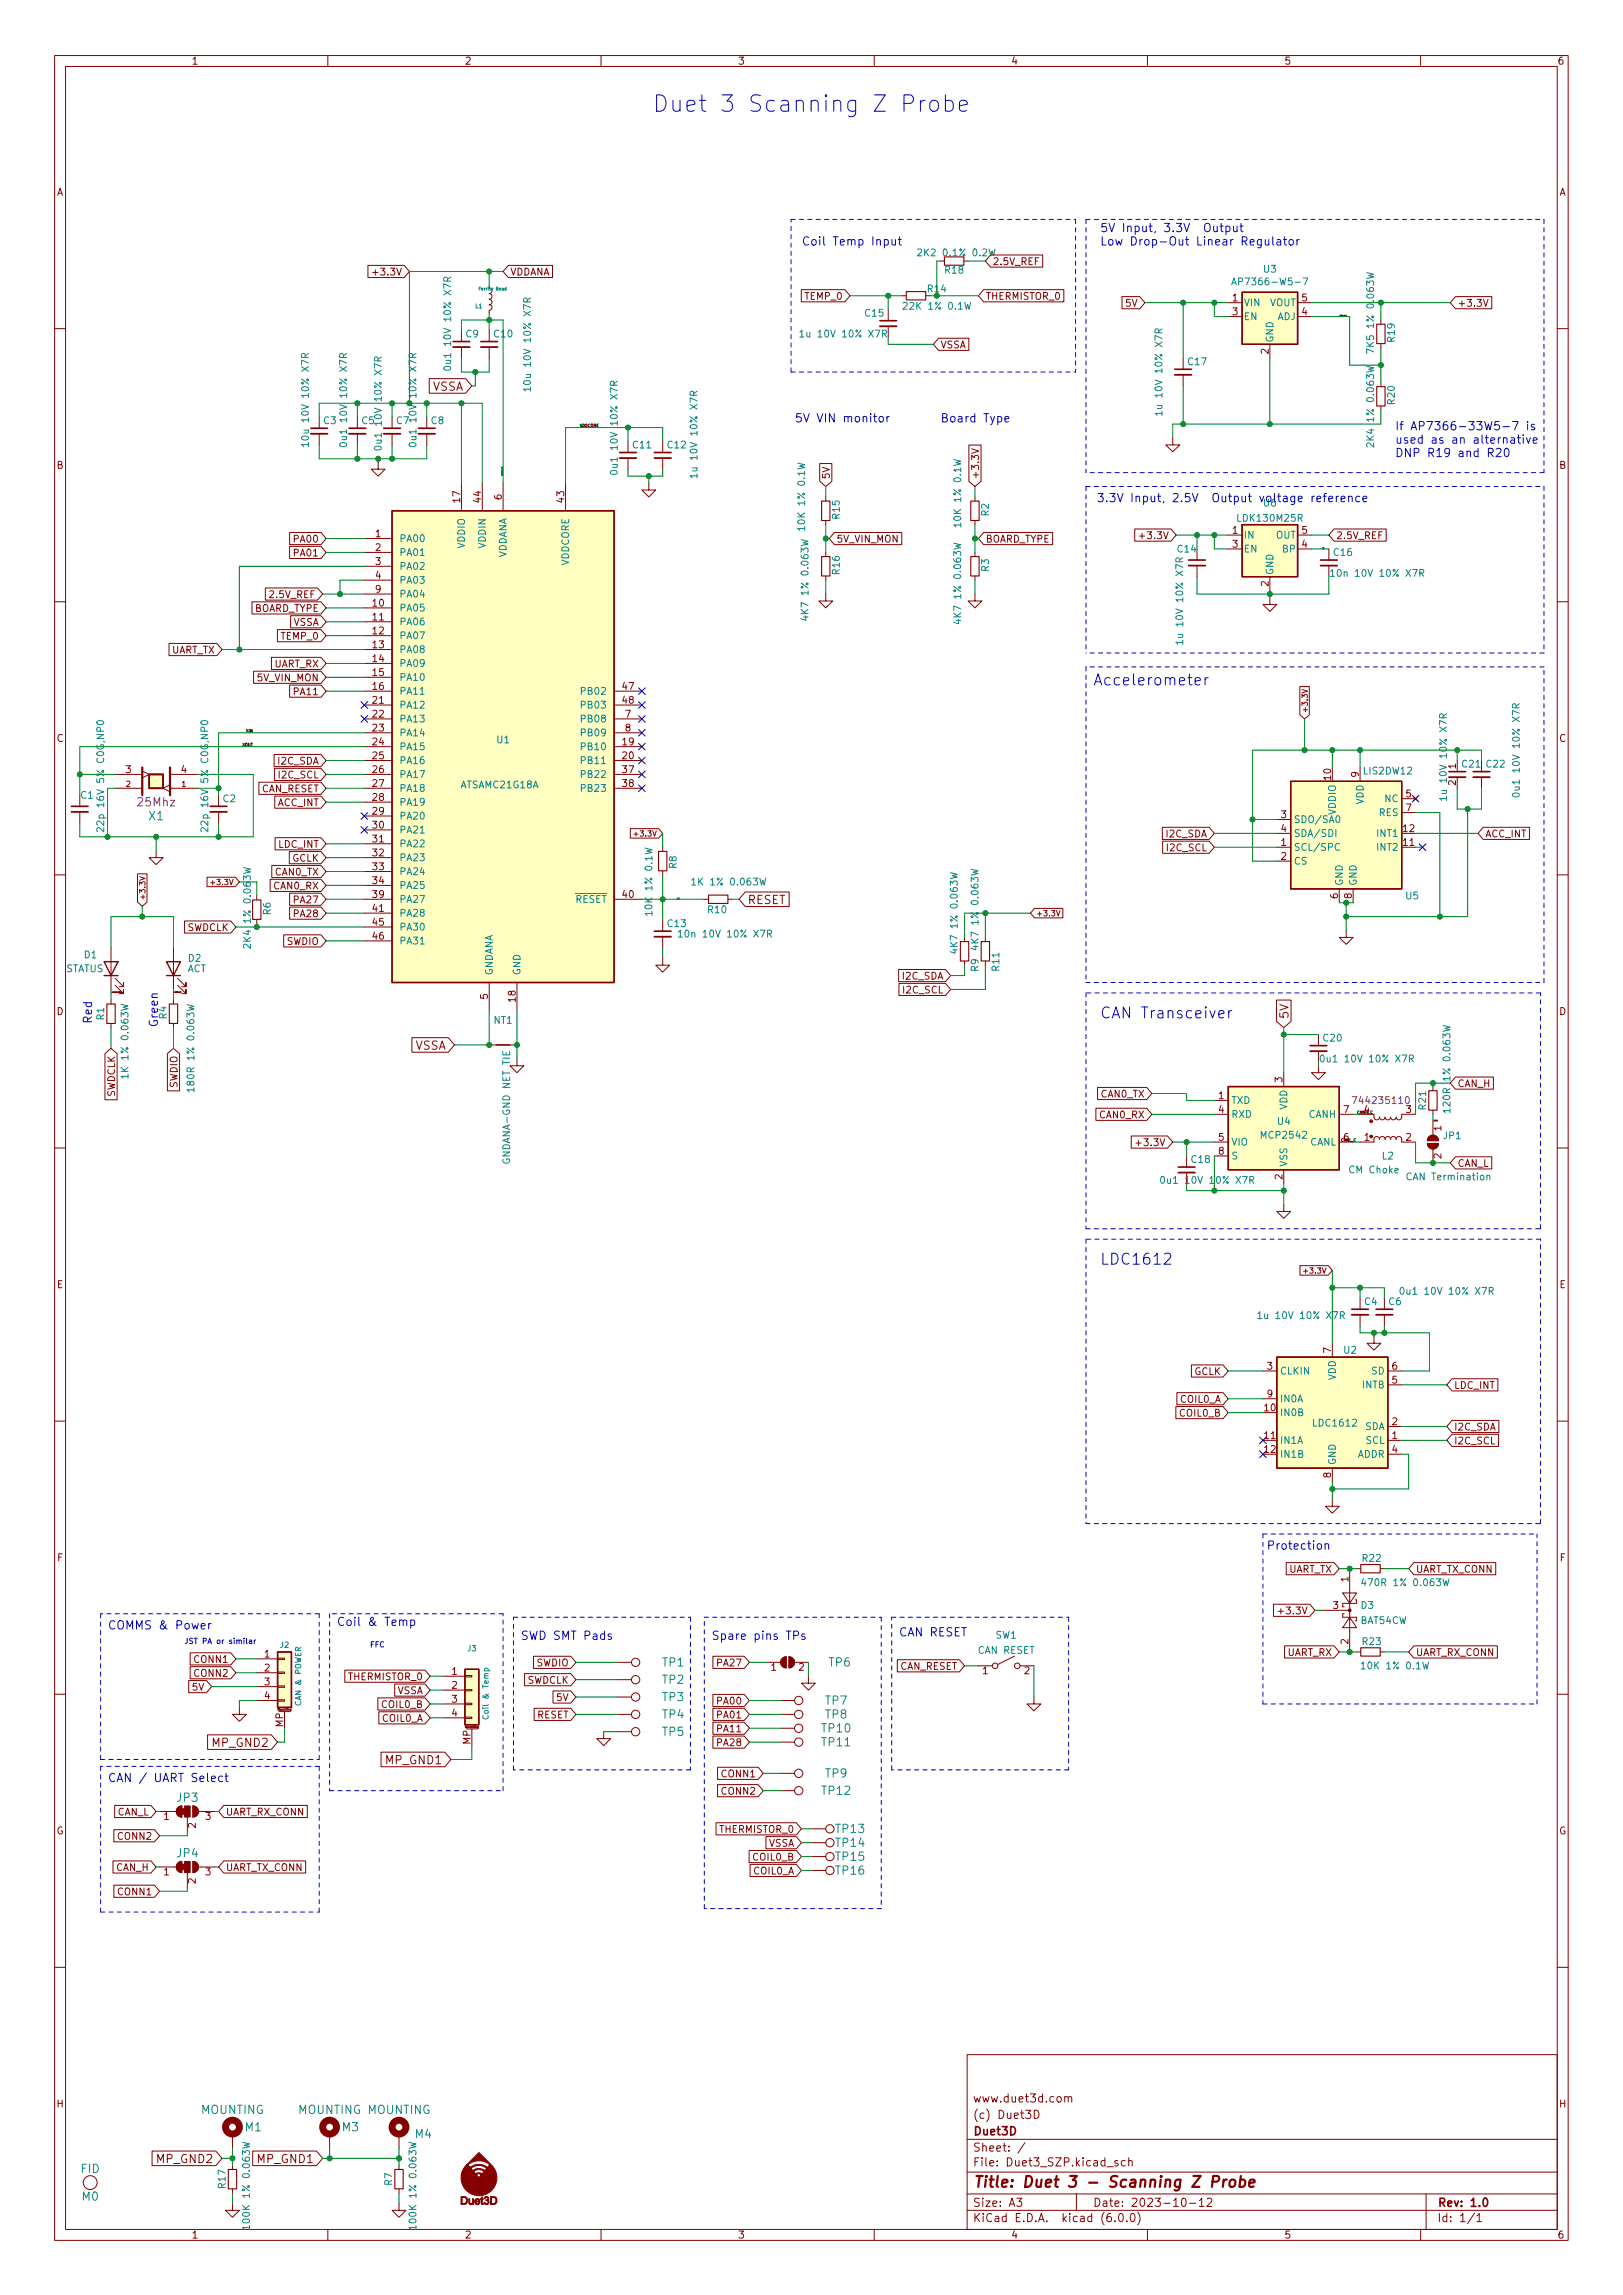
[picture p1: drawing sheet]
<svg xmlns="http://www.w3.org/2000/svg" width="297mm" height="420mm" viewBox="0 0 297 420" stroke-linecap="round" stroke-linejoin="round" font-family="sans-serif">
<defs><g id="words">
<text font-size="4.2" fill="#0000c2" x="119.4" y="20.5">Duet 3 Scanning Z Probe</text>
<g font-size="2.8" fill="#0000c2">
<text x="200" y="125.5">Accelerometer</text>
<text x="201.3" y="186.4">CAN Transceiver</text>
<text x="201.3" y="231.5">LDC1612</text>
</g>
<text font-size="2.8" fill="#840000" x="178" y="400.5">Title: Duet 3 - Scanning Z Probe</text>
<g font-size="2.1" fill="#0000c2">
<text x="146.7" y="44.9">Coil Temp Input</text>
<text x="201.3" y="42.5">5V Input, 3.3V Output</text>
<text x="201.3" y="44.9">Low Drop-Out Linear Regulator</text>
<text x="145.4" y="77.3">5V VIN monitor</text>
<text x="172.1" y="77.3">Board Type</text>
<text x="255.3" y="78.8">If AP7366-33W5-7 is</text>
<text x="255.3" y="81.2">used as an alternative</text>
<text x="255.3" y="83.7">DNP R19 and R20</text>
<text x="200.7" y="91.9">3.3V Input, 2.5V Output voltage reference</text>
<text x="16.8" y="187.5" transform="rotate(-90 16.8 187.5)">Red</text>
<text x="28.9" y="188.1" transform="rotate(-90 28.9 188.1)">Green</text>
<text x="231.8" y="283.7">Protection</text>
<text x="19.7" y="298.3">COMMS &amp; Power</text>
<text x="61.6" y="297.7">Coil &amp; Temp</text>
<text x="164.5" y="299.6">CAN RESET</text>
<text x="95.2" y="300.2">SWD SMT Pads</text>
<text x="130.2" y="300.2">Spare pins TPs</text>
<text x="19.7" y="326.2">CAN / UART Select</text>
</g>
<g font-size="2.1" fill="#840000">
<text x="79.1" y="71.5">VSSA</text>
<text x="136.8" y="165.5">RESET</text>
<text x="235.8" y="186.6" transform="rotate(-90 235.8 186.6)">5V</text>
<text x="75.9" y="192.2">VSSA</text>
<text x="39" y="319.8">MP_GND2</text>
<text x="70.8" y="323">MP_GND1</text>
<text x="178" y="387.9">(c) Duet3D</text>
<text x="178" y="384.9">www.duet3d.com</text>
<text x="178" y="393.9">Sheet: /</text>
<text x="178" y="390.9">Duet3D</text>
<text x="28.9" y="396">MP_GND2</text>
<text x="47.3" y="396">MP_GND1</text>
<text x="178" y="396.6">File: Duet3_SZP.kicad_sch</text>
<text x="178" y="406.8">KiCad E.D.A. kicad (6.0.0)</text>
<text x="178" y="404">Size: A3</text>
<text x="200" y="404">Date: 2023-10-12</text>
<text x="263" y="404">Rev: 1.0</text>
<text x="263" y="406.8">Id: 1/1</text>
</g>
<text font-size="2.1" fill="#840084" x="25.3" y="147.6">25Mhz</text>
<g font-size="2.1" fill="#008484">
<text x="27.3" y="150.2">X1</text>
<text x="121.2" y="305.1">TP1</text>
<text x="151.7" y="305.1">TP6</text>
<text x="121.2" y="308.3">TP2</text>
<text x="121.2" y="311.4">TP3</text>
<text x="121.2" y="317.8">TP5</text>
<text x="121.2" y="314.6">TP4</text>
<text x="150.5" y="317.2">TP10</text>
<text x="151.1" y="314.6">TP8</text>
<text x="151.1" y="312.1">TP7</text>
<text x="150.5" y="319.7">TP11</text>
<text x="32.4" y="329.9">JP3</text>
<text x="150.5" y="328.6">TP12</text>
<text x="151.1" y="325.4">TP9</text>
<text x="153" y="335.6">TP13</text>
<text x="32.4" y="340">JP4</text>
<text x="153" y="340.7">TP15</text>
<text x="153" y="338.1">TP14</text>
<text x="153" y="343.2">TP16</text>
<text x="36.8" y="387">MOUNTING</text>
<text x="54.5" y="387">MOUNTING MOUNTING</text>
<text x="44.9" y="390.2">M1</text>
<text x="62.7" y="390.2">M3</text>
<text x="76" y="391.5">M4</text>
<text x="14.8" y="397.8">FID</text>
<text x="15" y="402.9">M0</text>
</g>
<g font-size="1.8" fill="#840000">
<text x="35" y="11.8">1</text>
<text x="85" y="11.8">2</text>
<text x="135" y="11.8">3</text>
<text x="185" y="11.8">4</text>
<text x="235" y="11.8">5</text>
<text x="285" y="11.8">6</text>
<text x="10.3" y="35.8">A</text>
<text x="285.3" y="35.8">A</text>
<text x="69" y="50.4">+3.3V</text>
<text x="93.3" y="50.4">VDDANA</text>
<text x="181.6" y="48.5">2.5V_REF</text>
<text x="147.4" y="54.9">TEMP_0</text>
<text x="180.3" y="54.9">THERMISTOR_0</text>
<text x="206.1" y="56.1">5V</text>
<text x="225.6" y="55.2">1</text>
<text x="225.6" y="57.7">3</text>
<text x="238.3" y="57.7">4</text>
<text x="238.3" y="55.2">5</text>
<text x="266.7" y="56.1">+3.3V</text>
<text x="172.1" y="63.8">VSSA</text>
<text x="232.2" y="64.8" transform="rotate(-90 232.2 64.8)">2</text>
<text x="10.3" y="85.8">B</text>
<text x="151.9" y="87.8" transform="rotate(-90 151.9 87.8)">5V</text>
<text x="179.2" y="87.8" transform="rotate(-90 179.2 87.8)">+3.3V</text>
<text x="285.3" y="85.8">B</text>
<text x="84.2" y="92" transform="rotate(-90 84.2 92)">17</text>
<text x="88" y="92" transform="rotate(-90 88 92)">44</text>
<text x="91.8" y="91.5" transform="rotate(-90 91.8 91.5)">6</text>
<text x="103.3" y="92" transform="rotate(-90 103.3 92)">43</text>
<text x="54" y="99.3">PA00</text>
<text x="54" y="101.9">PA01</text>
<text x="68.7" y="98.3">1</text>
<text x="68.7" y="100.9">2</text>
<text x="153" y="99.3">5V_VIN_MON</text>
<text x="180.3" y="99.3">BOARD_TYPE</text>
<text x="209.3" y="98.7">+3.3V</text>
<text x="225.6" y="97.7">1</text>
<text x="225.6" y="100.2">3</text>
<text x="238.3" y="100.2">4</text>
<text x="238.3" y="97.7">5</text>
<text x="244.5" y="98.7">2.5V_REF</text>
<text x="68.7" y="103.4">3</text>
<text x="68.7" y="106">4</text>
<text x="232.2" y="107.3" transform="rotate(-90 232.2 107.3)">2</text>
<text x="46.3" y="112">BOARD_TYPE</text>
<text x="49.6" y="109.5">2.5V_REF</text>
<text x="68.2" y="111">10</text>
<text x="68.2" y="113.6">11</text>
<text x="68.7" y="108.5">9</text>
<text x="31.2" y="119.6">UART_TX</text>
<text x="51.5" y="117.1">TEMP_0</text>
<text x="53.6" y="114.6">VSSA</text>
<text x="68.2" y="116.1">12</text>
<text x="68.2" y="118.7">13</text>
<text x="47.2" y="124.7">5V_VIN_MON</text>
<text x="50.1" y="122.2">UART_RX</text>
<text x="68.2" y="121.2">14</text>
<text x="68.2" y="123.7">15</text>
<text x="54" y="127.3">PA11</text>
<text x="68.2" y="126.3">16</text>
<text x="68.2" y="128.8">21</text>
<text x="68.2" y="131.4">22</text>
<text x="114" y="126.3">47</text>
<text x="114" y="128.8">48</text>
<text x="114.4" y="131.4">7</text>
<text x="10.3" y="135.8">C</text>
<text x="68.2" y="133.9">23</text>
<text x="68.2" y="136.4">24</text>
<text x="114" y="136.4">19</text>
<text x="114.4" y="133.9">8</text>
<text x="285.3" y="135.8">C</text>
<text x="23" y="141.5">3</text>
<text x="33.2" y="141.5">4</text>
<text x="51" y="140">I2C_SDA</text>
<text x="51.1" y="142.5">I2C_SCL</text>
<text x="68.2" y="139">25</text>
<text x="68.2" y="141.5">26</text>
<text x="114" y="139">20</text>
<text x="114" y="141.5">37</text>
<text x="243.6" y="142.8" transform="rotate(-90 243.6 142.8)">10</text>
<text x="248.7" y="142.3" transform="rotate(-90 248.7 142.3)">9</text>
<text x="266.4" y="140.7" transform="rotate(-90 266.4 140.7)">1</text>
<text x="47.7" y="145">CAN_RESET</text>
<text x="50.8" y="147.6">ACC_INT</text>
<text x="68.2" y="144.1">27</text>
<text x="68.2" y="146.6">28</text>
<text x="68.2" y="149.1">29</text>
<text x="114" y="144.1">38</text>
<text x="234.5" y="149.8">3</text>
<text x="257.3" y="146">5</text>
<text x="257.3" y="148.5">7</text>
<text x="51" y="155.2">LDC_INT</text>
<text x="68.2" y="151.7">30</text>
<text x="68.2" y="154.2">31</text>
<text x="213.5" y="153.3">I2C_SDA</text>
<text x="213.7" y="155.8">I2C_SCL</text>
<text x="234.5" y="154.9">1</text>
<text x="234.5" y="152.3">4</text>
<text x="256.8" y="154.9">11</text>
<text x="256.8" y="152.3">12</text>
<text x="271.8" y="153.3">ACC_INT</text>
<text x="50.4" y="160.3">CAN0_TX</text>
<text x="53.4" y="157.7">GCLK</text>
<text x="68.2" y="156.8">32</text>
<text x="68.2" y="159.3">33</text>
<text x="68.2" y="161.8">34</text>
<text x="234.5" y="157.4">2</text>
<text x="50.2" y="162.8">CAN0_RX</text>
<text x="54" y="167.9">PA28</text>
<text x="54" y="165.4">PA27</text>
<text x="68.2" y="164.4">39</text>
<text x="68.2" y="166.9">41</text>
<text x="114" y="164.4">40</text>
<text x="244.9" y="164.5" transform="rotate(-90 244.9 164.5)">6</text>
<text x="247.4" y="164.5" transform="rotate(-90 247.4 164.5)">8</text>
<text x="34.1" y="170.4">SWDCLK</text>
<text x="52.4" y="173">SWDIO</text>
<text x="68.2" y="169.5">45</text>
<text x="68.2" y="172">46</text>
<text x="165.3" y="179.3">I2C_SDA</text>
<text x="10.3" y="185.8">D</text>
<text x="89.3" y="182.9" transform="rotate(-90 89.3 182.9)">5</text>
<text x="94.4" y="183.4" transform="rotate(-90 94.4 183.4)">18</text>
<text x="165.4" y="181.9">I2C_SCL</text>
<text x="285.3" y="185.8">D</text>
<text x="21" y="201" transform="rotate(-90 21 201)">SWDCLK</text>
<text x="32.5" y="199.2" transform="rotate(-90 32.5 199.2)">SWDIO</text>
<text x="201.5" y="200.9">CAN0_TX</text>
<text x="223" y="201.2">1</text>
<text x="223" y="203.8">4</text>
<text x="234.7" y="198.1" transform="rotate(-90 234.7 198.1)">3</text>
<text x="245.9" y="203.8">7</text>
<text x="257.3" y="203.8">3</text>
<text x="266.7" y="199">CAN_H</text>
<text x="201.3" y="204.7">CAN0_RX</text>
<text x="208.7" y="209.8">+3.3V</text>
<text x="223" y="208.8">5</text>
<text x="249.7" y="208.8">1</text>
<text x="257.3" y="208.8">2</text>
<text x="263.8" y="207" transform="rotate(-90 263.8 207)">1</text>
<text x="223" y="211.4">8</text>
<text x="234.7" y="215.9" transform="rotate(-90 234.7 215.9)">2</text>
<text x="263.8" y="212.1" transform="rotate(-90 263.8 212.1)">2</text>
<text x="266.7" y="213.6">CAN_L</text>
<text x="10.4" y="235.8">E</text>
<text x="285.4" y="235.8">E</text>
<text x="218.5" y="251.7">GCLK</text>
<text x="231.9" y="250.7">3</text>
<text x="243.6" y="247.7" transform="rotate(-90 243.6 247.7)">7</text>
<text x="254.8" y="250.7">6</text>
<text x="216.1" y="256.8">COIL0_A</text>
<text x="231.9" y="255.8">9</text>
<text x="254.8" y="253.3">5</text>
<text x="266.1" y="254.3">LDC_INT</text>
<text x="216.1" y="259.3">COIL0_B</text>
<text x="231.4" y="258.4">10</text>
<text x="231.4" y="263.4">11</text>
<text x="254.8" y="263.4">1</text>
<text x="254.8" y="260.9">2</text>
<text x="266.1" y="261.9">I2C_SDA</text>
<text x="231.4" y="266">12</text>
<text x="254.8" y="266">4</text>
<text x="266.1" y="264.4">I2C_SCL</text>
<text x="243.6" y="270.5" transform="rotate(-90 243.6 270.5)">8</text>
<text x="10.4" y="285.8">F</text>
<text x="235.7" y="287.9">UART_TX</text>
<text x="259.1" y="287.9">UART_TX_CONN</text>
<text x="285.5" y="285.8">F</text>
<text x="246.8" y="289.6" transform="rotate(-90 246.8 289.6)">1</text>
<text x="234.7" y="295.5">+3.3V</text>
<text x="244" y="294.6">3</text>
<text x="35.7" y="304.4">CONN1</text>
<text x="48.4" y="303.4">1</text>
<text x="48.4" y="306">2</text>
<text x="98.1" y="305.1">SWDIO</text>
<text x="131.5" y="305.1">PA27</text>
<text x="141.1" y="305.9">1</text>
<text x="146.2" y="305.9">2</text>
<text x="164.5" y="305.7">CAN_RESET</text>
<text x="235.5" y="303.2">UART_RX</text>
<text x="246.8" y="301" transform="rotate(-90 246.8 301)">2</text>
<text x="259.1" y="303.2">UART_RX_CONN</text>
<text x="35.3" y="309.5">5V</text>
<text x="35.7" y="307">CONN2</text>
<text x="48.4" y="308.5">3</text>
<text x="48.4" y="311.1">4</text>
<text x="63.8" y="307.6">THERMISTOR_0</text>
<text x="72.7" y="310.1">VSSA</text>
<text x="82.7" y="306.6">1</text>
<text x="82.7" y="309.2">2</text>
<text x="82.7" y="311.7">3</text>
<text x="96.4" y="308.2">SWDCLK</text>
<text x="102" y="311.4">5V</text>
<text x="179.8" y="306.5">1</text>
<text x="187.5" y="306.5">2</text>
<text x="51.8" y="316.2" transform="rotate(-90 51.8 316.2)">MP</text>
<text x="70" y="312.7">COIL0_B</text>
<text x="70" y="315.2">COIL0_A</text>
<text x="82.7" y="314.2">4</text>
<text x="98.2" y="314.6">RESET</text>
<text x="131.5" y="317.1">PA11</text>
<text x="131.5" y="314.6">PA01</text>
<text x="131.5" y="312">PA00</text>
<text x="86.1" y="319.4" transform="rotate(-90 86.1 319.4)">MP</text>
<text x="131.5" y="319.7">PA28</text>
<text x="132.2" y="328.6">CONN2</text>
<text x="132.2" y="325.4">CONN1</text>
<text x="10.3" y="335.8">G</text>
<text x="21.4" y="332.4">CAN_L</text>
<text x="30" y="333.2">1</text>
<text x="35.8" y="334.7" transform="rotate(-90 35.8 334.7)">2</text>
<text x="37.6" y="333.2">3</text>
<text x="41.3" y="332.4">UART_RX_CONN</text>
<text x="131.8" y="335.5">THERMISTOR_0</text>
<text x="285.3" y="335.8">G</text>
<text x="21.7" y="336.8">CONN2</text>
<text x="137.9" y="340.6">COIL0_B</text>
<text x="140.6" y="338.1">VSSA</text>
<text x="21.2" y="342.5">CAN_H</text>
<text x="21.7" y="347">CONN1</text>
<text x="30" y="343.3">1</text>
<text x="35.8" y="344.8" transform="rotate(-90 35.8 344.8)">2</text>
<text x="37.6" y="343.3">3</text>
<text x="41.3" y="342.5">UART_TX_CONN</text>
<text x="137.9" y="343.2">COIL0_A</text>
<text x="10.3" y="385.8">H</text>
<text x="285.3" y="385.8">H</text>
<text x="35" y="409.8">1</text>
<text x="85" y="409.8">2</text>
<text x="135" y="409.8">3</text>
<text x="185" y="409.8">4</text>
<text x="235" y="409.8">5</text>
<text x="285" y="409.8">6</text>
</g>
<g font-size="1.8" fill="#008484">
<text x="168.8" y="46.9">2K2 0.1% 0.2W</text>
<text x="169.8" y="53.5">R14</text>
<text x="173" y="50.1">R18</text>
<text x="226.8" y="52.2">AP7366-W5-7</text>
<text x="231.3" y="49.9">U3</text>
<text x="158.4" y="58">C15</text>
<text x="166" y="56.7">22K 1% 0.1W</text>
<text x="227.6" y="56">VIN</text>
<text x="227.6" y="58.6">EN</text>
<text x="232.3" y="56">VOUT</text>
<text x="233.7" y="58.6">ADJ</text>
<text x="85.3" y="61.8">C9</text>
<text x="90.5" y="61.8">C10</text>
<text x="147.5" y="61.8">1u 10V 10% X7R</text>
<text x="233" y="62.8" transform="rotate(-90 233 62.8)">GND</text>
<text x="251.5" y="63.8" transform="rotate(-90 251.5 63.8)">7K5 1% 0.063W</text>
<text x="255.3" y="62.5" transform="rotate(-90 255.3 62.5)">R19</text>
<text x="82.5" y="66.6" transform="rotate(-90 82.5 66.6)">0u1 10V 10% X7R</text>
<text x="97.2" y="70.4" transform="rotate(-90 97.2 70.4)">10u 10V 10% X7R</text>
<text x="217.5" y="66.8">C17</text>
<text x="59.2" y="77.6">C3</text>
<text x="66.2" y="77.6">C5</text>
<text x="72.6" y="77.6">C7</text>
<text x="78.9" y="77.6">C8</text>
<text x="212.7" y="75" transform="rotate(-90 212.7 75)">1u 10V 10% X7R</text>
<text x="255.3" y="74" transform="rotate(-90 255.3 74)">R20</text>
<text x="56.5" y="80.6" transform="rotate(-90 56.5 80.6)">10u 10V 10% X7R</text>
<text x="63.5" y="80.6" transform="rotate(-90 63.5 80.6)">0u1 10V 10% X7R</text>
<text x="69.8" y="81.2" transform="rotate(-90 69.8 81.2)">0u1 10V 10% X7R</text>
<text x="115.9" y="82.1">C11</text>
<text x="122.2" y="82.1">C12</text>
<text x="251.5" y="80.9" transform="rotate(-90 251.5 80.9)">2K4 1% 0.063W</text>
<text x="113" y="85.6" transform="rotate(-90 113 85.6)">0u1 10V 10% X7R</text>
<text x="127.6" y="86.4" transform="rotate(-90 127.6 86.4)">1u 10V 10% X7R</text>
<text x="153.7" y="94.9" transform="rotate(-90 153.7 94.9)">R15</text>
<text x="175.9" y="95.8" transform="rotate(-90 175.9 95.8)">10K 1% 0.1W</text>
<text x="181" y="94.4" transform="rotate(-90 181 94.4)">R2</text>
<text x="226.8" y="95.5">LDK130M25R</text>
<text x="73" y="99.2">PA00</text>
<text x="73" y="101.8">PA01</text>
<text x="85.1" y="100.4" transform="rotate(-90 85.1 100.4)">VDDIO</text>
<text x="88.9" y="100.3" transform="rotate(-90 88.9 100.3)">VDDIN</text>
<text x="147.3" y="96.4" transform="rotate(-90 147.3 96.4)">10K 1% 0.1W</text>
<text x="215.6" y="101.1">C14</text>
<text x="227.6" y="98.6">IN</text>
<text x="227.6" y="101.1">EN</text>
<text x="233.5" y="98.6">OUT</text>
<text x="234.8" y="101.1">BP</text>
<text x="244.1" y="101.8">C16</text>
<text x="73" y="104.3">PA02</text>
<text x="73" y="106.8">PA03</text>
<text x="92.7" y="102.3" transform="rotate(-90 92.7 102.3)">VDDANA</text>
<text x="104.1" y="103.6" transform="rotate(-90 104.1 103.6)">VDDCORE</text>
<text x="153.7" y="105.1" transform="rotate(-90 153.7 105.1)">R16</text>
<text x="181" y="104.6" transform="rotate(-90 181 104.6)">R3</text>
<text x="233" y="105.3" transform="rotate(-90 233 105.3)">GND</text>
<text x="244.7" y="105.6">10n 10V 10% X7R</text>
<text x="73" y="111.9">PA05</text>
<text x="73" y="109.4">PA04</text>
<text x="148" y="112.7" transform="rotate(-90 148 112.7)">4K7 1% 0.063W</text>
<text x="175.9" y="113.3" transform="rotate(-90 175.9 113.3)">4K7 1% 0.063W</text>
<text x="73" y="114.5">PA06</text>
<text x="73" y="117">PA07</text>
<text x="73" y="119.5">PA08</text>
<text x="216.5" y="116.9" transform="rotate(-90 216.5 116.9)">1u 10V 10% X7R</text>
<text x="73" y="122.1">PA09</text>
<text x="73" y="124.6">PA10</text>
<text x="73" y="127.2">PA11</text>
<text x="73" y="129.7">PA12</text>
<text x="106.7" y="127.2">PB02</text>
<text x="106.7" y="129.7">PB03</text>
<text x="73" y="132.2">PA13</text>
<text x="73" y="134.8">PA14</text>
<text x="73" y="137.3">PA15</text>
<text x="90.9" y="136.1">U1</text>
<text x="106.7" y="137.3">PB10</text>
<text x="106.7" y="132.2">PB08</text>
<text x="106.7" y="134.8">PB09</text>
<text x="73" y="139.9">PA16</text>
<text x="73" y="142.4">PA17</text>
<text x="106.7" y="139.9">PB11</text>
<text x="106.7" y="142.4">PB22</text>
<text x="249.7" y="141.8">LIS2DW12</text>
<text x="266.4" y="143.8" transform="rotate(-90 266.4 143.8)">2</text>
<text x="267.6" y="140.5">C21</text>
<text x="272.1" y="140.5">C22</text>
<text x="14.8" y="146.2">C1</text>
<text x="40.8" y="146.9">C2</text>
<text x="73" y="144.9">PA18</text>
<text x="73" y="147.5">PA19</text>
<text x="84.4" y="144.3">ATSAMC21G18A</text>
<text x="106.7" y="144.9">PB23</text>
<text x="244.5" y="149.2" transform="rotate(-90 244.5 149.2)">VDDIO</text>
<text x="249.6" y="147.3" transform="rotate(-90 249.6 147.3)">VDD</text>
<text x="252.4" y="149.4">RES</text>
<text x="253.5" y="146.9">NC</text>
<text x="264.8" y="145.4" transform="rotate(-90 264.8 145.4)">1u 10V 10% X7R</text>
<text x="278.1" y="144.7" transform="rotate(-90 278.1 144.7)">0u1 10V 10% X7R</text>
<text x="19" y="151" transform="rotate(-90 19 151)">22p 16V 5% C0G,NP0</text>
<text x="38.1" y="151" transform="rotate(-90 38.1 151)">22p 16V 5% C0G,NP0</text>
<text x="73" y="150">PA20</text>
<text x="73" y="152.6">PA21</text>
<text x="73" y="155.1">PA22</text>
<text x="236.7" y="155.7">SCL/SPC</text>
<text x="236.7" y="150.7">SDO/SA0</text>
<text x="236.7" y="153.2">SDA/SDI</text>
<text x="252.2" y="155.7">INT2</text>
<text x="252.2" y="153.2">INT1</text>
<text x="73" y="157.6">PA23</text>
<text x="73" y="160.2">PA24</text>
<text x="123.8" y="159" transform="rotate(-90 123.8 159)">R8</text>
<text x="236.7" y="158.3">CS</text>
<text x="49.5" y="167.5" transform="rotate(-90 49.5 167.5)">R6</text>
<text x="73" y="162.7">PA25</text>
<text x="73" y="165.3">PA27</text>
<text x="73" y="167.8">PA28</text>
<text x="103.9" y="165.3">~{RESET}</text>
<text x="119.4" y="166.9" transform="rotate(-90 119.4 166.9)">10K 1% 0.1W</text>
<text x="127.4" y="162.1">1K 1% 0.063W</text>
<text x="129.6" y="167.2">R10</text>
<text x="245.7" y="162.2" transform="rotate(-90 245.7 162.2)">GND</text>
<text x="248.3" y="162.2" transform="rotate(-90 248.3 162.2)">GND</text>
<text x="257.3" y="164.6">U5</text>
<text x="45.9" y="172.7" transform="rotate(-90 45.9 172.7)">2K4 1% 0.063W</text>
<text x="73" y="170.3">PA30</text>
<text x="73" y="172.9">PA31</text>
<text x="122.2" y="169.7">C13</text>
<text x="125.3" y="171.6">10n 10V 10% X7R</text>
<text x="175.3" y="173.6" transform="rotate(-90 175.3 173.6)">4K7 1% 0.063W</text>
<text x="179.1" y="173" transform="rotate(-90 179.1 173)">4K7 1% 0.063W</text>
<text x="12" y="178">STATUS</text>
<text x="15.4" y="175.4">D1</text>
<text x="34.2" y="178">ACT</text>
<text x="34.5" y="176.1">D2</text>
<text x="90.2" y="178.6" transform="rotate(-90 90.2 178.6)">GNDANA</text>
<text x="95.2" y="178.6" transform="rotate(-90 95.2 178.6)">GND</text>
<text x="179.1" y="177.8" transform="rotate(-90 179.1 177.8)">R9</text>
<text x="182.9" y="177.7" transform="rotate(-90 182.9 177.7)">R11</text>
<text x="19" y="186.7" transform="rotate(-90 19 186.7)">R1</text>
<text x="30.5" y="186.5" transform="rotate(-90 30.5 186.5)">R4</text>
<text x="90.4" y="187.4">NT1</text>
<text x="242.2" y="190.7">C20</text>
<text x="23.5" y="196.6" transform="rotate(-90 23.5 196.6)">1K 1% 0.063W</text>
<text x="242.8" y="194.5">0u1 10V 10% X7R</text>
<text x="35.6" y="198.9" transform="rotate(-90 35.6 198.9)">180R 1% 0.063W</text>
<text x="225.3" y="202.1">TXD</text>
<text x="235.6" y="203.2" transform="rotate(-90 235.6 203.2)">VDD</text>
<text x="261" y="203.1" transform="rotate(-90 261 203.1)">R21</text>
<text x="265.4" y="202.7" transform="rotate(-90 265.4 202.7)">120R 1% 0.063W</text>
<text x="225.3" y="204.6">RXD</text>
<text x="225.3" y="209.7">VIO</text>
<text x="231" y="208.4">MCP2542</text>
<text x="233.8" y="205.9">U4</text>
<text x="239.5" y="204.6">CANH</text>
<text x="239.7" y="209.7">CANL</text>
<text x="264.2" y="208.6">JP1</text>
<text x="93.3" y="212.5" transform="rotate(-90 93.3 212.5)">GNDANA-GND NET TIE</text>
<text x="218.1" y="212.9">C18</text>
<text x="225.3" y="212.3">S</text>
<text x="235.6" y="213.7" transform="rotate(-90 235.6 213.7)">VSS</text>
<text x="247.1" y="214.8">CM Choke</text>
<text x="253" y="212.3">L2</text>
<text x="213.6" y="216.7">0u1 10V 10% X7R</text>
<text x="257.9" y="216.1">CAN Termination</text>
<text x="249.7" y="238.9">C4</text>
<text x="254.2" y="238.9">C6</text>
<text x="257.4" y="237">0u1 10V 10% X7R</text>
<text x="231.3" y="241.5">1u 10V 10% X7R</text>
<text x="234.2" y="251.6">CLKIN</text>
<text x="246" y="247.8">U2</text>
<text x="251" y="251.6">SD</text>
<text x="234.2" y="256.7">IN0A</text>
<text x="244.5" y="252.7" transform="rotate(-90 244.5 252.7)">VDD</text>
<text x="249.4" y="254.2">INTB</text>
<text x="234.2" y="259.2">IN0B</text>
<text x="240.5" y="261.2">LDC1612</text>
<text x="249.8" y="261.8">SDA</text>
<text x="234.2" y="264.3">IN1A</text>
<text x="234.2" y="266.9">IN1B</text>
<text x="244.5" y="268.3" transform="rotate(-90 244.5 268.3)">GND</text>
<text x="248.4" y="266.9">ADDR</text>
<text x="250" y="264.3">SCL</text>
<text x="249.4" y="285.9">R22</text>
<text x="250.2" y="290.4">470R 1% 0.063W</text>
<text x="182.2" y="300">SW1</text>
<text x="249" y="297.3">BAT54CW</text>
<text x="249.1" y="294.5">D3</text>
<text x="179" y="302.8">CAN RESET</text>
<text x="249.4" y="301.2">R23</text>
<text x="249.8" y="305.6">10K 1% 0.1W</text>
<text x="41.3" y="400.6" transform="rotate(-90 41.3 400.6)">R17</text>
<text x="71.8" y="400.1" transform="rotate(-90 71.8 400.1)">R7</text>
<text x="45.7" y="407.2" transform="rotate(-90 45.7 407.2)">100K 1% 0.063W</text>
<text x="76.2" y="407.2" transform="rotate(-90 76.2 407.2)">100K 1% 0.063W</text>
</g>
<text font-size="1.8" fill="#008400" x="76.2" y="80.6" transform="rotate(-90 76.2 80.6)">0u1 10V 10% X7R</text>
<text font-size="1.8" fill="#0000c2" x="231.3" y="92.7">U6</text>
<text font-size="1.8" fill="#840084" x="248.3" y="202.1">744235110</text>
<g font-size="1.8">
<text x="249.7" y="203.8">4</text>
<text x="245.9" y="208.8">6</text>
</g>
<g font-size="1.4" fill="#840000">
<text x="239.3" y="130.6" transform="rotate(-90 239.3 130.6)">+3.3V</text>
<text x="23.1" y="144.1">2</text>
<text x="33.3" y="144.1">1</text>
<text x="116.7" y="153.1">+3.3V</text>
<text x="26.6" y="164.9" transform="rotate(-90 26.6 164.9)">+3.3V</text>
<text x="39.2" y="162">+3.3V</text>
<text x="189.6" y="167.7">+3.3V</text>
<text x="239.2" y="233.1">+3.3V</text>
</g>
<g font-size="1.4" fill="#0000c2">
<text x="35.6" y="301">JST PA or similar</text>
<text x="67.8" y="301.6">FFC</text>
</g>
<g font-size="1.4" fill="#008484">
<text x="51.3" y="301.7">J2</text>
<text x="85.6" y="302.3">J3</text>
<text x="55.1" y="312" transform="rotate(-90 55.1 312)">CAN &amp; POWER</text>
<text x="89.4" y="314.2" transform="rotate(-90 89.4 314.2)">Coil &amp; Temp</text>
</g>
<text font-size="1.1" fill="#008484" x="87" y="56.4">L1</text>
<text font-size=".8" fill="#008484" x="87.9" y="53.2">Ferrite Bead</text>
<g font-size=".7">
<text x="106" y="78.2">VDDCORE</text>
<text x="44.4" y="136.6">XOUT</text>
<text x="45.2" y="134.1">XIN</text>
</g>
<g font-size=".5" fill="#840000">
<text x="50.9" y="313.2">Mounting</text>
<text x="85.2" y="316.3">Mounting</text>
</g>
<g font-size=".3">
<text x="245.1" y="57.9">3V3_ADJ</text>
<text x="92" y="87.2" transform="rotate(-90 92 87.2)">VDDANA_IN</text>
<text x="241.9" y="100.5">bp</text>
<text x="123.8" y="164.6">rst</text>
<text x="20.3" y="181.7">swdclkstatus</text>
<text x="31.7" y="181.7">swdioact</text>
<text x="262.3" y="205.2">termr</text>
</g>
</g></defs>
<g fill="none" stroke="#840000" stroke-width=".18">
<path d="M10 10.2h277v400h-277zM12 12.2h273v396h-273zM60 10.2v2M110 10.2v2M160 10.2v2M210 10.2v2M260 10.2v2M67.3 48.6h6.7l.9 1.1-.9 1.1h-6.7zM68.2 49.9h1M89.5 52.2v.5l.4 .2 .1 .4-.1 .3-.4 .2 .4 .1 .1 .3-.1 .4-.4 .2 .5 .2v.5l-.2 .2-.3 .1 .4 .1 .1 .4-.1 .4-.4 .1v.5M93 48.6h8.1v2.2h-8.1l-.9-1.1zM146.7 53h7.9l1 1.1-1 1.2h-7.9z"/>
<path d="M162.6 56.7v2M162.6 59.7v2.1M165.1 54.1h.8M169.4 54.1h.8M172.1 47.8h.7M176.4 47.8h.8M180 53h14.7v2.3h-14.7l-.9-1.2zM181.3 46.7h9.5v2.2h-9.5l-1-1.1zM205.3 54.3h3.3l.9 1.1-.9 1.1h-3.3zM224.8 55.4h2.5M224.8 58h2.5M237.5 55.4h2.5"/>
<path d="M237.5 58h2.5M252.7 58.6v.8M266.4 54.3h6.6v2.2h-6.6l-1-1.1zM271.5 54.8l.4 1.3 .4-1.3M10 60.2h2M58.4 76.4v2M58.4 79.4v2M65.4 76.4v2M65.4 79.4v2M71.8 76.4v2M71.8 79.4v2M78.1 76.4v2"/>
<path d="M78.1 79.4v2M78.6 69.3h6.6l1.2 1.4-1.2 1.3h-6.6zM84.5 60.5v2M84.5 63.5v2.1M89.5 60.5v2M89.5 63.5v2.1M171.8 61.9h5.5v2.2h-5.5l-1-1.1zM216.5 65.6v2M216.5 68.6v2.1M232.4 63v2.6M252.7 62.9v.8M252.7 70v.8"/>
<path d="M252.7 74.3v.8M285 60.2h2M53 97.5h5.7l1 1.1-1 1.1h-5.7zM66.7 98.6h5.1M69.2 84.6v1.3h1.3l-1.3 1.3-1.3-1.3h1.3M84.5 88.4v5.1M88.3 88.4v5.1M92.1 88.4v5.1M103.5 88.4v5.1M114.9 80.8v2M114.9 83.9v2M118.7 88.4v1.3h1.3l-1.3 1.3-1.2-1.3h1.2"/>
<path d="M121.3 80.8v2M121.3 83.9v2M150 84.9h2.2v3.2l-1.1 1-1.1-1zM151.1 91v.7M151.1 95.3v.8M152.7 97.5h12.3v2.2h-12.3l-.9-1.1zM177.3 81.5h2.2v6.6l-1.1 1-1.1-1zM177.8 82.2l1.3 .4-1.3 .4M178.4 91v.7M178.4 95.3v.8M180 97.5h12.6v2.2h-12.6l-.9-1.1zM207.7 96.8h6.6l1 1.2-1 1.1h-6.6z"/>
<path d="M208.5 98.1h1M214.6 80.2v1.2h1.3l-1.3 1.3-1.2-1.3h1.2M224.8 98h2.5M237.5 98h2.5M244.2 96.8h9.5v2.3h-9.5l-1-1.1zM10 110.2h2M30.9 117.8h8.8l.9 1.1-.9 1.1h-8.8zM46.1 110.2h12.6l1 1.1-1 1.1h-12.6zM48.6 107.6h9.5l1 1.2-1 1.1h-9.5zM50.8 115.3h7.9l1 1.1-1 1.1h-7.9zM53 100h5.7l1 1.1-1 1.1h-5.7zM53.2 112.7h5.5l1 1.1-1 1.1h-5.5z"/>
<path d="M66.7 111.3h5.1M66.7 113.8h5.1M66.7 116.4h5.1M66.7 118.9h5.1M66.7 101.1h5.1M66.7 103.7h5.1M66.7 106.2h5.1M66.7 108.8h5.1M151.1 108.8v1.2h1.3l-1.3 1.3-1.2-1.3h1.2M151.1 101.1v.8M151.1 105.5v.7M178.4 108.8v1.2h1.3l-1.3 1.3-1.2-1.3h1.2"/>
<path d="M178.4 101.1v.8M178.4 105.5v.7M219.1 100.5v2M219.1 103.5v2.1M224.8 100.5h2.5M232.4 109.4v1.3h1.3l-1.3 1.2-1.3-1.2h1.3M232.4 105.6v2.5M237.5 100.5h2.5M243.2 100.5v2M243.2 103.5v2.1M285 110.2h2M46.4 122.9h12.3l1 1.1-1 1.1h-12.3z"/>
<path d="M49.7 120.3h9l1 1.2-1 1.1h-9zM50.2 138.1h8.5l1 1.1-1 1.1h-8.5zM53 125.4h5.7l1 1.1-1 1.1h-5.7zM66.7 121.5h5.1M66.7 124h5.1M66.7 126.5h5.1M66.7 136.7h5.1M66.7 139.2h5.1M66.7 129.1h5.1M66.7 131.6h5.1M66.7 134.2h5.1M112.4 126.5h5.1"/>
<path d="M112.4 136.7h5.1M112.4 139.2h5.1M112.4 129.1h5.1M112.4 131.6h5.1M112.4 134.2h5.1M237.9 125.7h1.7v5.2l-.8 .7-.9-.7zM238.3 126.2l1 .3-1 .4M266.7 139.2v2.1M271.1 139.2v2.1M14.6 145.6v2M14.6 148.6v2.1M21 144.3h5"/>
<path d="M21 141.8h5M25.2 160h1.7v5.2l-.9 .7-.8-.7zM26 141.1l1.3 .7-1.3 .6M28.6 155.7v1.3h1.2l-1.2 1.3-1.3-1.3h1.3M31.1 143.7l-1.3 .6 1.3 .6M31.1 144.3h5.1M31.1 141.8h5.1M40 145.6v2M40 148.6v2.1M47.4 143.2h11.3l1 1.1-1 1.1h-11.3zM49.7 158.4h9l1 1.2-1 1.1h-9zM50.2 140.7h8.5l1 1.1-1 1.1h-8.5z"/>
<path d="M50.3 145.7h8.4l1 1.2-1 1.1h-8.4zM50.3 153.4h8.4l1 1.1-1 1.1h-8.4zM52.9 155.9h5.8l1 1.1-1 1.1h-5.8zM66.7 144.3h5.1M66.7 141.8h5.1M66.7 146.9h5.1M66.7 149.4h5.1M66.7 151.9h5.1M66.7 154.5h5.1M66.7 157h5.1M66.7 159.6h5.1M112.4 144.3h5.1"/>
<path d="M112.4 141.8h5.1M115.4 151.7h5.1l.8 .9-.8 .8h-5.1zM116 152.7h.8M121.3 155.1v.8M121.3 159.4v.8M212.7 151.5h8.6l.9 1.1-.9 1.1h-8.6zM212.8 154h8.5l.9 1.1-.9 1.1h-8.5zM233.7 155.1h2.5M233.7 157.6h2.5M233.7 150h2.5M233.7 152.6h2.5M248.9 140.5v2.5"/>
<path d="M256.5 155.1h2.6M256.5 146.2h2.6M256.5 148.8h2.6M258.7 145.8l.8 .8M259.5 145.8l-.8 .8M271.1 142.3v2M271.5 151.5h8.4v2.2h-8.4l-1-1.1zM10 160.2h2M20.3 173.5v7.6M21.1 179.1l1.5 1.5v-.7v.7h-.8M25.6 160.5l1 .3-1 .4M31.7 173.5v7.6"/>
<path d="M32.5 179.1l1.5 1.5v-.7v.7h-.7M33.8 168.6h8.4l1 1.1-1 1.1h-8.4zM37.9 160.6h5.2l.7 .9-.7 .8h-5.2zM38.5 161.6h.8M47 164v.8M47 168.3v.8M49.4 161h9.3l1 1.1-1 1.1h-9.3zM51.9 171.1h6.8l1 1.2-1 1.1h-6.8zM53 166.1h5.7l1 1.1-1 1.1h-5.7zM53 163.5h5.7l1 1.1-1 1.1h-5.7zM66.7 164.6h5.1M66.7 162.1h5.1"/>
<path d="M66.7 167.2h5.1M66.7 169.7h5.1M66.7 172.3h5.1M89.5 179.9v5.1M94.6 179.9v5.1M112.4 164.6h5.1M121.3 175.4v1.3h1.3l-1.3 1.3-1.3-1.3h1.3M121.3 168.4v2.1M121.3 171.5v2M128.9 164.6h.8M133.2 164.6h.8M136.4 163.3h8v2.7h-8l-1.1-1.4z"/>
<path d="M164.5 177.5h8.5l1 1.1-1 1.1h-8.5zM176.5 171.6v.8M176.5 175.9v.8M180.3 171.6v.8M180.3 175.9v.8M189.3 166.3h5.2v1.7h-5.2l-.7-.8zM193.3 166.7l.4 1 .3-1M245.1 162.7v2.6M246.4 170.3v1.3h1.2l-1.2 1.3-1.3-1.3h1.3M247.6 162.7v2.6M285 160.2h2M19.2 192.9l1.1-1 1.1 1v8.4h-2.2z"/>
<path d="M20.3 183v.8M20.3 187.4v.7M21.1 180.4l1.5 1.5v-.8v.8h-.8M30.6 192.9l1.1-1 1.2 1v6.8h-2.3zM31.7 183v.8M31.7 187.4v.7M32.5 180.4l1.5 1.5v-.8v.8h-.7M75.4 190h6.6l1.2 1.3-1.2 1.3h-6.6zM89.5 191.3h5.1M94.6 193.8v1.3h1.3l-1.3 1.3-1.3-1.3h1.3M164.5 180h8.5l1 1.1-1 1.2h-8.5zM200.9 199.1h9l.9 1.1-.9 1.1h-9z"/>
<path d="M233.6 183.1h2.7v3.9l-1.4 1.1-1.3-1.1zM234.9 196.4v2.5M241.3 195.1v1.3h1.3l-1.3 1.3-1.3-1.3h1.3M241.3 189.4v2M241.3 192.4v2.1M262.3 198.9v.8M266.4 197.2h6.9v2.2h-6.9l-1-1.1zM10 210.2h2M200.6 202.9h9.3l.9 1.1-.9 1.1h-9.3zM207 208h6.7l.9 1.1-.9 1.1h-6.7zM207.9 209.3h1M217.2 211.6v2.1"/>
<path d="M217.2 214.7v2M222.2 209.1h2.6M222.2 204h2.6M222.2 201.5h2.6M222.2 211.6h2.6M234.9 214.2v2.5M245.1 209.1h2.5M245.1 204h2.5M248.9 209.1h2.6v-.7l.5-.3 .3 .1 .2 .4 .1-.3 .3-.2 .4 .1 .2 .4 .2-.4 .5-.1 .2 .2 .1 .3 .2-.4 .4-.1 .3 .1 .1 .4 .2-.4 .4-.1 .4 .3v.7h2.6M248.9 204h2.6v.7l.5 .3 .3-.1 .2-.4 .1 .3 .3 .2 .4-.1 .2-.4 .1 .3 .3 .2 .4-.1 .2-.4 .1 .3 .2 .2 .5-.1 .2-.4 .2 .4 .4 .1 .4-.3v-.7h2.6M261.2 209.3h2.1a1.02 1.02 0 0 1-1 1.1 1.02 1.02 0 0 1-1.1-1.1zM261.5 208.1a1.02 1.02 0 0 1 1.1-.2 1.02 1.02 0 0 1 .7 .9h-2.1z"/>
<path d="M262.3 203.2v.8M262.3 205.3v2.5M262.3 210.4v2.5M266.4 211.8h6.6v2.2h-6.6l-1-1.1zM285 210.2h2M234.9 220.5v1.3h1.3l-1.3 1.3-1.2-1.3h1.2M237.9 231.7h5.2l.7 .9-.7 .8h-5.2zM238.6 232.7h.7M248.9 237.7v2M253.4 237.7v2M215.2 257.5h8.6l1 1.1-1 1.1h-8.6zM215.4 255h8.4l1 1.1-1 1.1h-8.4z"/>
<path d="M218 249.9h5.8l1 1.1-1 1.1h-5.8zM231.1 251h2.6M231.1 256.1h2.6M243.8 245.9v2.6M248.9 240.7v2M251.5 244.6v1.3h1.2l-1.2 1.3-1.3-1.3h1.3M253.4 240.7v2M254 251h2.5M254 253.5h2.5M265.7 252.4h8.4v2.2h-8.4l-.9-1.1zM10 260.2h2M231.1 263.7h2.6"/>
<path d="M243.8 274.5v1.3h1.3l-1.3 1.2-1.2-1.2h1.2M243.8 268.8v2.5M254 263.7h2.5M254 261.2h2.5M254 266.2h2.5M265.7 260h8.6v2.3h-8.6l-.9-1.1zM265.7 262.6h8.6v2.2h-8.6l-.9-1.1zM285 260.2h2M233.1 293.7h6.6l1 1.1-1 1.1h-6.6zM233.9 295h1M235.4 286.1h8.8l.9 1.1-.9 1.1h-8.8zM241.9 294.8h5.1"/>
<path d="M245.7 291.6h2.6l-1.3 1.9zM246 295.4h-.3v.7h2.6v.6h-.3M247 296.1l1.3 1.9h-2.6zM247 287.2v15.2M248 292.9h.3v.6h-2.6v.7h.3M248.3 287.2h.7M252.6 287.2h.8M258.8 286.1h14.9v2.2h-14.9l-1-1.1zM10 310.2h2M34.5 307.7h3.3l.9 1.1-.9 1.1h-3.3zM34.8 305.1h7.4l1 1.1-1 1.2h-7.4zM34.8 302.6h7.4l1 1.1-1 1.1h-7.4z"/>
<path d="M38 317.6h11.7l1.1 1.3-1.1 1.4h-11.7zM43.8 312.6v1.3h1.3l-1.3 1.2-1.3-1.2h1.3M47 303.7h3.8M47 306.2h3.8M47 308.8h3.8M47 311.3h3.8M50.8 311.2h1.3v.2h-1.3zM50.8 308.7h1.3v.2h-1.3zM50.8 306.1h1.3v.3h-1.3zM50.8 303.6h1.3v.2h-1.3zM51.1 313.4h2M52.1 313.4v3"/>
<path d="M53.3 312.9v.3l-.2 .1M53.3 312.9l-.2 .1v.1h.2M63.1 305.8h14.7l.9 1.1-.9 1.1h-14.7zM69.2 310.8h8.6l.9 1.2-.9 1.1h-8.6zM69.3 313.4h8.5l.9 1.1-.9 1.1h-8.5zM72.2 308.3h5.6l.9 1.1-.9 1.1h-5.6zM81.3 306.9h3.8M81.3 309.4h3.8M81.3 312h3.8M81.3 314.5h3.8M85.1 314.4h1.3v.2h-1.3zM85.1 311.8h1.3v.3h-1.3z"/>
<path d="M85.1 309.3h1.3v.2h-1.3zM85.1 306.7h1.3v.3h-1.3zM85.3 316.5h2.1M86.4 316.5v3.1M87.5 316.3h-.1v-.2h.1v.3h-.1M96 306.4h8.5l.9 1.1-.9 1.1h-8.5zM97.6 303.2h6.9l.9 1.1-.9 1.1h-6.9zM97.8 312.7h6.7l.9 1.2-.9 1.1h-6.7zM101.2 309.6h3.3l.9 1.1-.9 1.1h-3.3zM110.5 317v1.3h1.3l-1.3 1.3-1.3-1.3h1.3M113 307.5h2.6M113 304.3h2.6"/>
<path d="M113 317h2.6M113 310.7h2.6M113 313.9h2.6M130.5 315.3h5.7l1 1.1-1 1.1h-5.7zM130.5 312.7h5.7l1 1.2-1 1.1h-5.7zM130.5 310.2h5.7l1 1.1-1 1.1h-5.7zM130.5 317.8h5.7l1 1.1-1 1.2h-5.7zM130.5 303.2h5.7l1 1.1-1 1.1h-5.7zM140.3 304.3h2.6M142.9 311.3h2.5M142.9 313.9h2.5M142.9 316.4h2.5"/>
<path d="M142.9 318.9h2.5M143.2 303.6l.7-.3v2.1a1.02 1.02 0 0 1-.9-.7 1.02 1.02 0 0 1 .2-1.1zM144.4 303.3a1.02 1.02 0 0 1 1 1 1.02 1.02 0 0 1-1 1.1zM145.4 304.3h2.6M148 306.9v1.2h1.2l-1.2 1.3-1.3-1.3h1.3M164.2 303.9h11.4l.9 1.1-.9 1.1h-11.4zM179.1 305h2.5M185.7 303.2l-3.1 1.5M186.7 305h2.5M189.2 310.7v1.3h1.3l-1.3 1.2-1.2-1.2h1.2M235.1 301.3h9.1l.9 1.1-.9 1.1h-9.1zM248.3 302.4h.7"/>
<path d="M252.6 302.4h.8M258.8 301.3h15.2v2.2h-15.2l-1-1.1zM285 310.2h2M20.8 335h7.5l.9 1.1-.9 1.1h-7.5zM21 330.5h6.6l1 1.1-1 1.2h-6.6zM29.2 331.6h3.1M32.6 330.9l.7-.3v2.1a1.02 1.02 0 0 1-1-.7 1.02 1.02 0 0 1 .3-1.1zM34.3 332.7v2.7M35.3 330.6a1.02 1.02 0 0 1 1 1 1.02 1.02 0 0 1-1 1.1zM36.3 331.6h3.1M41 330.5h15.2v2.3h-15.2l-1-1.2zM69.7 320.8h11.7l1.1 1.3-1.1 1.3h-11.7z"/>
<path d="M131.1 333.7h14.6l1 1.1-1 1.1h-14.6zM131.3 326.7h7.4l1 1.1-1 1.1h-7.4zM131.3 323.5h7.4l1 1.2-1 1.1h-7.4zM137.1 338.8h8.6l1 1.1-1 1.1h-8.6zM140.2 336.2h5.5l1 1.2-1 1.1h-5.5zM142.9 324.7h2.5M142.9 327.8h2.5M148.6 339.9h2.5M148.6 337.4h2.5M148.6 334.8h2.5M20.7 340.7h6.9l1 1.1-1 1.1h-6.9zM20.8 345.1h7.5l.9 1.1-.9 1.2h-7.5z"/>
<path d="M29.2 341.8h3.1M32.6 341.1l.7-.3v2a1.02 1.02 0 0 1-1-.6 1.02 1.02 0 0 1 .3-1.1zM34.3 342.8v2.8M35.3 340.8a1.02 1.02 0 0 1 1 1 1.02 1.02 0 0 1-1 1zM36.3 341.8h3.1M41 340.7h14.9v2.2h-14.9l-1-1.1zM137.3 341.3h8.4l1 1.1-1 1.1h-8.4zM148.6 342.4h2.5M10 360.2h2M177 376.2h108v32h-108zM285 360.2h2M27.8 393.8h11.7l1.1 1.3-1.1 1.4h-11.7z"/>
<path d="M42.5 390.7v2.5M42.5 396.4v.8M46.2 393.8h11.7l1.2 1.3-1.2 1.4h-11.7zM60.3 390.7v2.5M73 390.7v2.5M73 396.4v.8M177 397.7h108M177 391.7h108M187.6 392.3l-1.3 1.9M189.3 386.3a.76 .76 0 0 1 .9 .8 .76 .76 0 0 1-.9 .7zM194.9 384l.2-.2 .3 .1 .1 .9M194.9 383.8v1"/>
<path d="M195.5 384.1l.2-.3 .4 .1v.9M204.6 395.6l-.4-.1-.2 .3 .1 .2 .5 .1v.4h-.6M205.9 395.6l-.4-.1-.3 .3v.5l.2 .2h.5M206.6 395.7l.2-.2 .3 .1 .1 .9M206.6 395v1.5M42.5 403.4v1.3h1.3l-1.3 1.2-1.2-1.2h1.2M42.5 400.7v.8M60 408.2v2M73 403.4v1.3h1.3l-1.3 1.2-1.2-1.2h1.2M73 400.7v.8M110 408.2v2M160 408.2v2"/>
<path d="M177 404.7h108M177 401.7h108M186.1 402.4h.9l-.5 .6 .4 .2v.6l-.2 .1h-.4l-.2-.1M197 401.7v3M204.1 406.6v.1M204.9 405.3l.2-.1a.8 .8 0 0 1 .5 .8 .8 .8 0 0 1-.5 .7 1 1 0 0 1-.2-1.4zM206.2 406.6v.1M207.1 405.3l.1-.1a.8 .8 0 0 1 .5 .8 .8 .8 0 0 1-.5 .7 1 1 0 0 1-.1-1.4zM208.2 405a1.72 1.72 0 0 1 0 2.3M210 408.2v2M216.4 402.5l.2-.1a.8 .8 0 0 1 .5 .8 .8 .8 0 0 1-.5 .7 1 1 0 0 1-.2-1.4zM217.7 403.4h1.2"/>
<path d="M219.5 402.9l.4-.5v1.5M219.5 403.9h.9M220.9 402.6l.6-.2 .2 .2 .1 .3-.9 1h.9M260 408.2v2M261 401.7v6.5M269.9 405.2l-1.3 1.9M270.3 405.7l.4-.5v1.5M270.3 406.7h.9"/>
<circle cx="116.3" cy="313.9" r=".76"/>
<circle cx="116.3" cy="310.7" r=".76"/>
<circle cx="116.3" cy="307.5" r=".76"/>
<circle cx="116.3" cy="317" r=".76"/>
<circle cx="116.3" cy="304.3" r=".76"/>
<circle cx="146.2" cy="313.9" r=".76"/>
<circle cx="146.2" cy="316.4" r=".76"/>
<circle cx="146.2" cy="318.9" r=".76"/>
<circle cx="146.2" cy="311.3" r=".76"/>
<circle cx="182.1" cy="305" r=".51"/>
<circle cx="186.2" cy="305" r=".51"/>
<circle cx="146.2" cy="327.8" r=".76"/>
<circle cx="146.2" cy="324.7" r=".76"/>
<circle cx="151.9" cy="339.9" r=".76"/>
<circle cx="151.9" cy="334.8" r=".76"/>
<circle cx="151.9" cy="337.4" r=".76"/>
<circle cx="151.9" cy="342.4" r=".76"/>
<circle cx="16.5" cy="399.6" r="1.27"/>
</g>
<g fill="none" stroke="#840000" stroke-width=".3">
<path d="M161 58.7h3.1M56.9 78.4h3M63.9 78.4h3M70.2 78.4h3.1M76.6 78.4h3M82.9 62.5h3.1M88 62.5h3.1M215 67.6h3.1M113.4 82.8h3.1M119.8 82.8h3M217.6 102.5h3M241.7 102.5h3"/>
<path d="M13.1 147.6h3M27.3 141.8h2.5v2.5h-2.5zM38.5 147.6h3M265.2 141.3h3M269.6 141.3h3.1M119.8 170.5h3M239.8 191.4h3M215.6 213.7h3.1M247.4 239.7h3M251.8 239.7h3.1M271.6 402.5l.2-.1a.8 .8 0 0 1 .5 .8 .8 .8 0 0 1-.5 .7 1 1 0 0 1-.2-1.4z"/>
</g>
<path d="M221.9 399.4h.8a.55 .55 0 0 0 .4-.5 .55 .55 0 0 0-.3-.5h-.8l-.2 2M224 399l-.2 1.4M224.5 399l-.4 .1-.2 .3M225.2 399.2a.52 .52 0 0 1 .5-.2 .52 .52 0 0 1 .4 .4l-.1 .6a.55 .55 0 0 1-.5 .4 .55 .55 0 0 1-.5-.4zM227 399.1l.2-.1 .6 .1 .1 .3-.1 .6a.66 .66 0 0 1-.9 .3M227.1 398.4l-.3 2M228.6 399.7l1-.2v-.4l-.6-.1-.3 .3v1l.1 .1 .6-.1" fill="none" stroke="#840000" stroke-width=".4"/>
<g fill="none" stroke="#840000" stroke-width=".33">
<path d="M161 59.7h3.1M56.9 79.4h3M63.9 79.4h3M70.2 79.4h3.1M76.6 79.4h3M82.9 63.5h3.1M88 63.5h3.1M215 68.6h3.1M113.4 83.9h3.1M119.8 83.9h3M217.6 103.5h3M241.7 103.5h3"/>
<path d="M13.1 148.6h3M38.5 148.6h3M265.2 142.3h3M269.6 142.3h3.1M119.8 171.5h3M239.8 192.4h3M215.6 214.7h3.1M247.4 240.7h3M251.8 240.7h3.1"/>
</g>
<g fill="none" stroke="#008484" stroke-width=".18">
<path d="M81.9 51.5l-.1-.6-.2-.2-.3 .1-.1 .7h1.3M82.5 50.7l-.6 .5M92.6 52.6v.5h-.2v-.3h.2M96.5 55.3l-.1-.6-.2-.2-.3 .1-.1 .7h1.3M97.1 54.5l-.6 .5M165.3 55.5l.5-.1 .2 .3-.7 .9h.7M168 45.7l.4-.1 .3 .3-.8 .9h.8M176.6 55.4l.3 1.2 .2-.9 .2 .9 .3-1.2M181 45.6l.3 1.2 .3-.9 .2 .9 .3-1.2M225.4 52.2l.4-1.3 .5 1.3M225.5 51.8h.7M238.5 50.9h.8l-.5 1.3"/>
<path d="M250.1 49.9l1.3 .3-.9 .3 .9 .2-1.3 .3M55.8 65.4v-.6l-.2-.1-.3 .1-.1 .6h1.3M56.5 64.7l-.7 .4M62.8 65.4v-.6l-.2-.1-.3 .1-.1 .6h1.2M63.4 64.7l-.6 .4M69.2 66.1l-.1-.6-.2-.2-.3 .1-.1 .7h1.3M69.8 65.3l-.6 .5M75.5 65.4v-.6l-.2-.1-.3 .1-.1 .6h1.2M76.1 64.7l-.6 .4M81.3 67.2a.69 .69 0 0 1 1.2 .3 .72 .72 0 0 1-1.3-.1zM97.1 71.2h-1.3l.4 .4M97.1 70.9v.7"/>
<path d="M112.4 70.5l-.1-.6-.2-.1h-.3l-.1 .7h1.3M113 69.8l-.6 .4M127 72.4l-.1-.6-.2-.2-.3 .1-.1 .7h1.3M127.6 71.6l-.6 .5M146.4 60.8l.4-.4v1.3M146.4 61.7h.7M161.5 61.1l.6-.1 .1-.1v-.3l-.7-.2v1.3M161.8 61.1l.4 .6M212.1 60.9l-.1-.6-.2-.1-.3 .1-.1 .6h1.3M212.7 75.7h-1.3l.4 .3M212.7 75.3v.7M212.7 60.2l-.6 .4"/>
<path d="M250.1 67.1l1.3 .3-.9 .2 .9 .2-1.3 .3M251.4 64.4l-1.3-.5v.8M56.5 81.4h-1.3l.3 .4M56.5 81v.8M62.3 81.2a.69 .69 0 0 1 1.1 .3 .72 .72 0 0 1-1.2-.2zM68.6 81.8a.69 .69 0 0 1 1.2 .3 .72 .72 0 0 1-1.3-.1zM75 81.2a.69 .69 0 0 1 1.1 .3 .72 .72 0 0 1-1.2-.2zM111.8 86.2a.69 .69 0 0 1 1.2 .3 .72 .72 0 0 1-1.3-.1zM127.6 87.1h-1.3l.4 .4M127.6 86.8v.7M146 84.8l1.3 .3-.9 .2 .9 .3-1.3 .3M146.6 98.8l1.3 .3-.9 .3 .9 .2-1.3 .3"/>
<path d="M147.3 96.8h-1.3l.4 .3M147.3 96.4v.7M174.6 84.1l1.2 .3-.9 .3 .9 .2-1.2 .3M174.6 99.4l1.2 .3-.9 .3 .9 .2-1.2 .3M175.8 96.1h-1.2l.3 .4M175.8 95.8v.7M251.4 81.1v.8l-.9-.8-.4 .2 .2 .5M76.9 101.7h.7M147.5 112.8v.8l-.9-.3M175.4 113.4v.8l-.9-.3M215.9 102.8l-.1-.6-.2-.1-.3 .1-.1 .6h1.3M216.5 117.6h-1.3l.4 .4"/>
<path d="M216.5 117.2v.8M216.5 102.1l-.6 .4M243.5 104.6l.4-.4v1.3M243.5 105.5h.8M259.9 104.9h.6l.1-.2-.1-.3-.6-.2v1.3M260.2 104.9l.4 .6M17.8 132a.68 .68 0 0 1 1.2 .4 .72 .72 0 0 1-1.3-.2zM36.9 132a.68 .68 0 0 1 1.1 .4 .72 .72 0 0 1-1.2-.2zM76.9 127.1h.7M264.1 131.4v-.6l-.2-.1h-.3l-.1 .7h1.2M264.7 130.7l-.6 .4M277.5 129.6l-.1-.6-.2-.2-.3 .1-.1 .7h1.3"/>
<path d="M278.1 128.8l-.6 .5M19 151.5v.8l-.9-.8-.4 .3 .1 .4M38 151.5v.8l-.9-.8-.3 .3 .1 .4M44.6 158.8l1.2 .3-.9 .3 .9 .2-1.2 .3M76.9 152.5h.7M118 155.3l1.3 .3-.9 .2 .9 .2-1.3 .3M173.9 159.8l1.3 .3-.9 .2 .9 .3-1.3 .3M177.7 159.1l1.3 .3-.9 .3 .9 .2-1.3 .3M244.5 151.9v1.2M244.7 149.4l.1-.1a.68 .68 0 0 1 .4 .7 .68 .68 0 0 1-.4 .6 .84 .84 0 0 1-.1-1.2zM245.1 154.5a.6 .6 0 0 0-.8 .5 .6 .6 0 0 0 .6 .7l.2-.1M264.7 146.2h-1.2l.3 .3"/>
<path d="M264.7 145.8v.7M276.9 145.4a.75 .75 0 0 1 1.2 .2 .72 .72 0 0 1-1.3-.1zM45.8 172.9v.7l-.9-.7-.3 .2 .1 .5M76.9 172.8h.7M119.3 167.2h-1.3l.4 .4M119.3 166.9v.7M124.1 170.7l.4-.4v1.3M124.1 171.6h.8M126.6 161.1l.4-.3v1.2M126.6 162h.7M139.1 160.8l.3 1.2 .2-.9 .3 .9 .3-1.2M140.5 171l.6-.1 .1-.2-.1-.3-.6-.1v1.3"/>
<path d="M140.8 171l.4 .6M174.8 173.7v.8l-.9-.3M178.6 173.1v.8l-.9-.3M22.2 183.9l1.2 .3-.9 .2 .9 .3-1.2 .3M23.4 197h-1.2l.3 .4M23.4 196.7v.7M34.2 183.9l1.3 .3-.9 .3 .9 .2-1.3 .3M35.5 199.5h-1.3l.4 .4M35.5 199.2v.7M92 192.5v.6h1.3v-.6M241.7 193.3l.2-.2a.68 .68 0 0 1 .5 .7 .68 .68 0 0 1-.5 .6l-.3-.5zM257.9 193.8h.7l.1-.2-.1-.3-.7-.2v1.3"/>
<path d="M258.3 193.8l.4 .6M264.1 187.7l1.3 .3-.9 .3 .9 .2-1.3 .3M212.5 215.5l.2-.1a.68 .68 0 0 1 .5 .6 .68 .68 0 0 1-.5 .6l-.3-.4zM228.7 216h.6l.2-.2-.1-.3-.7-.1v1.2M229 216l.5 .6M265.4 203.3h-1.3l.4 .4M265.4 203v.7M272.1 215.3l.2-.1h.3l.1 .8M272.1 215.2v.8M256.3 235.8l.2-.1a.68 .68 0 0 1 .5 .6 .68 .68 0 0 1-.5 .7l-.3-.5zM272.6 236.4l.6-.1 .1-.2-.1-.3-.6-.1v1.3M272.9 236.4l.4 .6"/>
<path d="M230.2 240.5l.4-.4v1.3M230.2 241.4h.7M245.3 240.8l.6-.1 .1-.1v-.3l-.7-.2v1.3M245.6 240.8l.4 .6M249.5 289l-.3 .9h.8M264.1 289l.3 1.3 .2-.9 .3 .9 .3-1.3M88.4 314.1a.45 .45 0 0 0 .5 .6 .45 .45 0 0 0 .4-.6M88.7 305.9h1M88.7 305.9v-.3l.2-.2 .4 .1v.4M249.1 304.6l.4-.3v1.2M249.1 305.5h.8M260.4 304.3l.3 1.2 .2-.9 .3 .9 .3-1.2"/>
<path d="M44.4 392.2l1.3 .3-.9 .3 .9 .2-1.3 .3M74.9 392.2l1.2 .3-.9 .3 .9 .2-1.2 .3M45.7 407.8h-1.3l.4 .4M45.7 407.4v.8M76.1 407.8h-1.2l.3 .4M76.1 407.4v.8"/>
</g>
<g fill="none" stroke="#840000" stroke-width=".2">
<path d="M165.9 53.4h3.5v1.5h-3.5zM172.8 47h3.6v1.6h-3.6zM252 59.4h1.5v3.5h-1.5zM252 70.8h1.5v3.5h-1.5zM150.4 91.7h1.5v3.6h-1.5zM177.7 91.7h1.5v3.6h-1.5zM150.4 101.9h1.5v3.6h-1.5zM177.7 101.9h1.5v3.6h-1.5zM120.5 155.9h1.5v3.5h-1.5zM46.2 164.8h1.6v3.5h-1.6zM129.7 163.9h3.5v1.5h-3.5zM175.8 172.4h1.5v3.5h-1.5z"/>
<path d="M179.6 172.4h1.5v3.5h-1.5zM19.6 183.8h1.5v3.6h-1.5zM31 183.8h1.5v3.6h-1.5zM261.5 199.7h1.5v3.5h-1.5zM249 286.4h3.6v1.6h-3.6zM249 301.7h3.6v1.5h-3.6zM41.8 397.2h1.5v3.5h-1.5zM72.3 397.2h1.5v3.5h-1.5z"/>
</g>
<g fill="#840000" stroke="#840000" stroke-width=".18">
<path d="M33.3 341.3h.5v1h-.5z"/>
<path d="M32.6 341.1l.7-.3v2a1.02 1.02 0 0 1-1-.6 1.02 1.02 0 0 1 .3-1.1z"/>
<path d="M33.8 340.8h1v2h-1z"/>
<path d="M35.3 340.8a1.02 1.02 0 0 1 1 1 1.02 1.02 0 0 1-1 1z"/>
<path d="M33.3 331.1h.5v1h-.5z"/>
<path d="M32.6 330.9l.7-.3v2.1a1.02 1.02 0 0 1-1-.7 1.02 1.02 0 0 1 .3-1.1z"/>
<path d="M33.8 330.6h1v2.1h-1z"/>
<path d="M35.3 330.6a1.02 1.02 0 0 1 1 1 1.02 1.02 0 0 1-1 1.1z"/>
<path d="M88.1 402.3l.2-.1v.3h.1v.2h-.1v.7h.1v.2l-.3-.2v-.7h-.1z"/>
<path d="M85.8 402.5h.2v.8l.1 .1 .3-.1 .1-.8h.2v1.1l-.2-.2-.2 .2-.4-.1z"/>
<path d="M89.8 402.1h.7l.4 .3 .1 .6-.3 .5-.9 .1v-.2l.8-.1 .2-.3-.1-.4-.1-.2-.7-.1v1.1h-.1z"/>
<path d="M84.4 402.1h.7l.3 .3 .2 .6-.3 .5-.9 .1v-.2h.8l.2-.4-.2-.6-.6-.1v1.1h-.2z"/>
<path d="M86.9 402.7l.4-.2 .4 .1 .1 .5h-.7v.1l.2 .2 .5-.1v.1l-.3 .2-.4-.1-.2-.5 .8-.1-.1-.2h-.3l-.2 .3h-.2z"/>
<path d="M88.6 402.4l.4-.3 .3 .1 .1 .4-.1 .2a.32 .32 0 0 1 .2 .5l-.2 .2-.4 .1-.3-.3v-.1h.1a.29 .29 0 0 0 .2 .2 .29 .29 0 0 0 .3 0l.1-.4-.4-.1v-.2l.3-.1v-.3h-.2l-.2 .2h-.2z"/>
<path d="M85.3 396.5l.4-.1 .4 .4 .8-.5h1l.7 .1 .6 .4 .4-.5v-.1l-.9-.5-.7-.1-1.3 .1-1.1 .7h-.2l2.3-2.3 2.3 2.3 .6 .9 .2 .6a2.99 2.99 0 0 1-.1 1.9l-.6 1.1-.8 .6-.9 .4-1 .1a3.7 3.7 0 0 1-1.9-.9l-.3-.3a3.2 3.2 0 0 1-.8-2.6h2.8l.5 .5 .4-.5-.2-.2h-.5l-.2 .2h-2.8l.1-.2 .1-.4h2.1l.3 .4 .5-.2 .8 .2 .3-.4a1.47 1.47 0 0 0-1.9 0h-2.1l.3-.6h1.3l.3 .4 .6-.3 .7-.1 .9 .4 .4-.4a2.17 2.17 0 0 0-2.9 0h-1.3z"/>
<path d="M143.2 303.6l.7-.3v2.1a1.02 1.02 0 0 1-.9-.7 1.02 1.02 0 0 1 .2-1.1z"/>
<path d="M144.4 303.3a1.02 1.02 0 0 1 1 1 1.02 1.02 0 0 1-1 1.1z"/>
<path d="M261.5 208.1a1.02 1.02 0 0 1 1.1-.2 1.02 1.02 0 0 1 .7 .9h-2.1z"/>
<path d="M261.2 209.3h2.1a1.02 1.02 0 0 1-1 1.1 1.02 1.02 0 0 1-1.1-1.1z"/>
<circle cx="251" cy="205.3" r=".25"/>
<circle cx="251" cy="208.1" r=".25"/>
<circle cx="247" cy="294.8" r=".25"/>
</g>
<g fill="#ffffc2" stroke="#ffffc2" stroke-width=".18">
<path d="M50.8 302.4h2.5v10.2h-2.5z"/>
<path d="M27.3 141.8h2.5v2.5h-2.5z"/>
<path d="M233.7 248.5h20.3v20.3h-20.3z"/>
<path d="M236.2 143h20.3v19.7h-20.3z"/>
<path d="M71.8 93.5h40.6v86.4h-40.6z"/>
<path d="M224.8 198.9h20.3v15.3h-20.3z"/>
<path d="M227.3 96.1h10.2v9.5h-10.2z"/>
<path d="M227.3 53.5h10.2v9.5h-10.2z"/>
<path d="M85.1 305.6h2.5v10.2h-2.5z"/>
</g>
<g fill="none" stroke="#840000" stroke-width=".25">
<path d="M227.3 53.5h10.2v9.5h-10.2zM71.8 93.5h40.6v86.4h-40.6zM227.3 96.1h10.2v9.5h-10.2zM236.2 143h20.3v19.7h-20.3zM19 176.1h2.6l-1.3 2.5zM19 178.6h2.6M30.5 176.1h2.5l-1.3 2.5zM30.5 178.6h2.5M90.8 191.3h2.5M224.8 198.9h20.3v15.3h-20.3zM233.7 248.5h20.3v20.3h-20.3zM50.8 302.4h2.5v10.2h-2.5z"/>
<path d="M85.1 305.6h2.5v10.2h-2.5z"/>
</g>
<g fill="none" stroke="#840000" stroke-width="1.3">
<circle cx="42.5" cy="389.4" r="1.27"/>
<circle cx="60.3" cy="389.4" r="1.27"/>
<circle cx="73" cy="389.4" r="1.27"/>
</g>
<path d="M26 140.5v5.1M31.1 140.5v5.1" fill="none" stroke="#840000" stroke-width=".41"/>
<path d="M247.5 200.8h.8l-.5 1.2M257.3 200.9l.2-.1a.68 .68 0 0 1 .4 .6 .68 .68 0 0 1-.4 .6l-.3-.4z" fill="none" stroke="#840084" stroke-width=".18"/>
<g fill="none" stroke="#000" stroke-width=".18">
<path d="M246.4 57.7l-.1 .2M242.2 100.3l.1 .1h-.1M124.2 164.4h.1M124.2 164.4l.1 .2M22 181.6l.1 .1M22.1 181.6v.1M22.3 181.6l-.1 .1M33 181.6h-.1l.1 .1M33 181.6h.1M33.1 181.5v.2M247.3 209h.4M248.1 208.5a.23 .23 0 0 0-.3 .2 .23 .23 0 0 0 .3 .2"/>
<path d="M248.8 203.4a.23 .23 0 0 0-.3 .2 .23 .23 0 0 0 .3 .2M248.9 203.9l.2-.5 .2 .5M249 203.7h.2M263.1 205.1v.1M263.1 205.1h.1"/>
</g>
<g fill="none" stroke="#0000c2" stroke-width=".18">
<path d="M168.5 18.4v2M169.3 18.4a.76 .76 0 0 0-.8 .5M170.5 18.5a.81 .81 0 0 1 1.2 .4v.9a.81 .81 0 0 1-.7 .6 .81 .81 0 0 1-.8-.6v-.9zM173 18.5l.3-.1h.6l.3 .1 .3 .4v.9l-.3 .4-.3 .2h-.6l-.3-.2M173 17.4v3M175.6 19.4l1.4-.3-.1-.6-.3-.1h-.6l-.3 .1-.1 .3v1.1l.1 .3 .3 .2h.6l.3-.2M161.9 43.9h.4l.3 .2v.5l-.2 .2h-.5M163.2 43.9l.1 .9 .4 .1 .2-.2M163.9 43.9v1M164.4 43.9h.6M164.6 43.3v1.4l.4 .2M223.3 41.4h.6"/>
<path d="M223.5 40.9v1.3l.4 .2M224.4 41.5l.4-.1 .3 .3v.4l-.1 .2h-.6M224.4 41.4v1.5M225.8 41.4v.9l.4 .1 .2-.1M226.4 41.4v1M226.9 41.4h.6M227.1 40.9v1.3l.4 .2M231.6 43.9v.9l.4 .1 .2-.2M232.2 43.9v1M232.9 43.3v1.4l.3 .2M233.7 43.9h.6l.1 1M234.4 44.2l-.5 .1a.3 .3 0 0 0-.2 .3 .3 .3 0 0 0 .2 .3l.5-.1"/>
<path d="M234.9 43.9h.6M235.1 43.3v1.4l.4 .2M236.1 43.9h.3l.3 .2v.5l-.3 .3-.3-.1-.2-.2v-.5zM237.4 43.9v1M237.8 43.9h-.3l-.1 .2M161 76.3l.4-.1 .3 .3v.5l-.3 .3-.4-.1-.1-.2v-.5zM162.3 76.2v1.1M162.8 76.2l-.3 .1-.2 .2M183.9 76.7l.7-.1v-.3l-.5-.1-.2 .3 .1 .7h.6M275.1 78.1h1.1M276.8 77.2h1l-.6 1.5M277.9 79.6v1.3l.4 .2"/>
<path d="M278.8 79.6v.2M279.6 77.2v.1M279.6 77.7v1M280.8 77.8l-.3-.1-.3 .2 .1 .2 .5 .2v.3h-.6M241 91.4l.7-.2v-.3l-.5-.1-.2 .3 .1 .7h.6M242.2 90.8h.6M242.8 90.3l-.4 .3v1.3M243.2 91.4l.7-.2-.1-.3-.4-.1-.2 .3 .1 .7h.5M244.6 90.8v1.1M245 90.8l-.3 .1-.1 .2M245.4 91.4l.8-.2-.1-.3-.4-.1-.3 .3 .1 .7h.6M246.8 91l.2-.2 .4 .1 .1 1"/>
<path d="M246.8 90.8v1.1M248.9 90.9l-.5-.1-.3 .3v.5l.2 .2h.6M249.4 91.4l.8-.2-.1-.3-.5-.1-.2 .3 .1 .7h.6M273.9 82.2l.5-.1 .3 .1v.3l-.9 1.1h.9M275.4 82.2l.3-.1a.81 .81 0 0 1 .5 .7 .81 .81 0 0 1-.5 .8l-.3-.1-.1-.5zM276.5 80.2h.6l.1 .9M277.2 80.5l-.5 .1a.3 .3 0 0 0-.2 .3 .3 .3 0 0 0 .2 .2h.5M277.7 80.1h.6M278.8 80.1v1M279.4 80.1l.3 1 .4-1M280.6 80.6l.7-.1v-.3l-.5-.1-.2 .3 .1 .7h.6M218.7 124.7l1-.2-.1-.4h-.6l-.3 .2 .1 1 .2 .1 .6-.1"/>
<path d="M220.5 124.1v1.3M221.1 124.1h-.4l-.2 .3M223.1 185.7l.9-.2-.1-.4-.6-.1-.2 .3 .1 1 .1 .1 .6-.1M224.9 185v1.4M225.5 185l-.4 .1-.2 .3M213.1 229.6l.3-.2 .7 .1a.54 .54 0 0 1 .1 .8l-1.2 1.1h1.3M34.3 299.9l-.1 .9-.3 .1M35.3 300h-.6v.3l.5 .2 .1 .2-.2 .2h-.4M36.8 297.7l.7-.1v-.3l-.5-.1-.2 .2 .1 .8h.6M38.2 297.2v1M38.6 297.2l-.3 .1-.1 .2M73.8 296.8l.2-.2 .4 .1v.9"/>
<path d="M75.2 296.7l.4-.1 .3 .3v.4l-.2 .2h-.5M75.2 296.6v1.5M111.9 299.2l-.4-.1-.2 .2 .1 .3 .5 .1v.4h-.6M145.3 299.4l.7-.1 .1-.2v-.3l-.2-.2h-.6v1.5M147.3 299.2l-.4-.1-.2 .2 .1 .3 .5 .1v.4h-.6M242.5 282.8l.2-.2 .4 .1 .1 .9M242.5 282.6v1M46.8 300.2l-.3 .2M38.7 325.7l.7-.2v-.3h-.5l-.2 .2 .1 .7h.6M40.7 325.2h-.4l-.3 .2v.5l.2 .2h.5M41.2 325.2h.6M41.4 324.7v1.3l.4 .2"/>
</g>
<g fill="none" stroke="#0000c2" stroke-width=".18" stroke-dasharray=".8 .8">
<path d="M144.8 40.2h52M196.8 40.2v27.9M198.8 40.2v46.3M198.8 40.2h83.8M282.6 40.2v46.3M144.8 68.1v-27.9M144.8 68.1h52M198.8 89.1v30.4M198.8 89.1h83.8M282.6 86.5h-83.8M282.6 89.1v30.4M282.6 119.5h-83.8"/>
<path d="M198.8 122.1v57.8M282.6 122.1h-83.8M198.8 179.9h83.8M282.6 179.9v-57.8M198.8 181.8v43.2M281.9 181.8h-83.1M198.8 225h83.1M198.8 226.9v52M281.9 226.9h-83.1M281.9 225v-43.2M198.8 278.9h83.1M281.9 278.9v-52"/>
<path d="M18.4 295.4v26.7M58.4 295.4h-40M60.3 295.4v32.4M92.1 295.4h-31.8M94 296.1h32.4M126.4 296.1v27.9M128.9 296.1h32.4M161.3 296.1v53.3M163.2 296.1h32.4M195.6 296.1v27.9M231.1 280.8h50.2M231.1 280.8v31.2"/>
<path d="M231.1 312h50.2M281.3 312v-31.2M18.4 323.4v26.7M18.4 322.1h40M58.4 323.4h-40M58.4 322.1v-26.7M60.3 327.8h31.8M92.1 327.8v-32.4M94 324v-27.9M126.4 324h-32.4M163.2 324v-27.9M195.6 324h-32.4"/>
<path d="M18.4 350.1h40M58.4 350.1v-26.7M128.9 349.4v-53.3M161.3 349.4h-32.4"/>
</g>
<g fill="none" stroke="#008400" stroke-width=".18">
<path d="M89.5 49.7v2.5M89.5 57.3v3.2M92.1 49.7h-17.2v24.1M155.6 54.1h9.5M162.6 54.1v2.6M170.2 54.1h8.9M172.1 47.8h-.7v6.3M177.2 47.8h3.1M209.5 55.4h15.3M216.5 55.4v10.2M222.2 55.4v2.6h2.6M240 55.4h25.4"/>
<path d="M240 58h7v8.8h5.7M252.7 55.4v3.2M58.4 76.4v-2.6h29.9v14.6M65.4 73.8v2.6M71.8 73.8v2.6M78.1 73.8v2.6M84.5 65.6v2.5h5v-2.5M84.5 60.5v-1.9h7.6v29.8M84.5 73.8v14.6M87 68.1v2.6h-.6M114.9 78.3v2.5M162.6 61.8v1.2h8.2"/>
<path d="M216.5 70.7v6.9M232.4 65.6v12M252.7 75.1v2.5h-38.1v2.6M252.7 63.7v6.3M58.4 81.4v2.6h19.7v-2.6M59.7 98.6h7M65.4 81.4v2.6M69.2 84v.6M71.8 81.4v2.6M114.9 85.9v1.3h6.4v-1.3M118.7 87.2v1.2M121.3 80.8v-2.5h-17.8v10.1"/>
<path d="M151.1 89.1v1.9M151.1 96.1v5M151.1 98.6h.7M178.4 89.1v1.9M178.4 96.1v5M178.4 98.6h.7M215.3 98h9.5M219.1 98v2.5M222.2 98v2.5h2.6M240 98h3.2M40.6 118.9h26.1M59.1 108.8h7.6"/>
<path d="M59.7 113.8h7M59.7 111.3h7M59.7 101.1h7M59.7 116.4h7M66.7 103.7h-22.9v15.2M66.7 106.2h-4.5v2.6M151.1 106.2v2.6M178.4 106.2v2.6M219.1 105.6v3.2h24.1v-3.2M232.4 108.1v1.3M240 100.5h3.2M59.7 139.2h7"/>
<path d="M59.7 126.5h7M59.7 121.5h7M59.7 124h7M66.7 136.7h-52.1v8.9M66.7 134.2h-26.7v11.4M238.8 131.6v5.7M243.8 137.3v3.2M248.9 137.3v3.2M266.7 137.3v1.9M271.1 139.2v-1.9h-41.9v20.3h4.5M14.6 141.8h6.4M21 144.3h-1.3v8.9"/>
<path d="M28.6 153.2v2.5M36.2 141.8h10.2v11.4h-31.8v-2.5M36.2 144.3h3.8M40 150.7v2.5M59.7 141.8h7M59.7 144.3h7M59.7 159.6h7M59.7 157h7M59.7 154.5h7M59.7 146.9h7M121.3 152.6v2.5M222.2 152.6h11.5"/>
<path d="M222.2 155.1h11.5M229.2 150h4.5M259.1 152.6h11.4M259.1 155.1h1.2M259.1 148.8h4.4v19M266.7 144.3v3.8h4.4v-3.8M268.6 148.1v19.7h-22.2M20.3 173.5v-5.7h11.4v5.7M26 165.9v1.9M43.2 169.7h23.5M43.8 161.5h3.2v2.5M47 169.1v.6"/>
<path d="M59.7 164.6h7M59.7 162.1h7M59.7 167.2h7M59.7 172.3h7M117.5 164.6h11.4M121.3 160.2v8.2M121.3 173.5v1.9M134 164.6h1.3M176.5 176.7v1.9h-2.5M180.3 176.7v4.4h-6.3M180.3 167.2v4.4M188.6 167.2h-12.1v4.4"/>
<path d="M245.1 165.3h2.5M246.4 165.3v5M20.3 181.1v1.9M20.3 188.1v3.8M31.7 181.1v1.9M31.7 188.1v3.8M89.5 185v6.3h-6.3M94.6 185v8.8M234.9 188.1v8.3M234.9 189.4h6.4M241.3 194.5v.6M262.3 198.3v.6"/>
<path d="M265.4 198.3h-6.3v5.7M210.8 204h11.4M210.8 200.2h6.4v1.3h5M214.6 209.1h7.6M217.2 209.1v2.5M217.2 216.7v1.3h17.7M222.2 211.6v6.4M234.9 216.7v3.8M247.6 209.1h1.3M247.6 204h1.3M259.1 209.1v3.8h6.3M262.3 204v1.3"/>
<path d="M243.8 235.8h9.6v1.9M243.8 232.6v13.3M248.9 235.8v1.9M224.8 258.6h6.3M224.8 256.1h6.3M224.8 251h6.3M248.9 242.7v1.3h12.7v7h-5.1M251.5 244v.6M253.4 242.7v1.3M256.5 253.5h8.3M243.8 271.3v3.2M256.5 266.2h1.3v6.4h-14"/>
<path d="M256.5 261.2h8.3M256.5 263.7h8.3M240.7 294.8h1.2M245.1 287.2h3.2M253.4 287.2h4.4M38.7 308.8h8.3M43.2 306.2h3.8M43.2 303.7h3.8M47 311.3h-3.2v1.3M52.1 316.4v2.5h-1.3M78.7 314.5h2.6M78.7 309.4h2.6"/>
<path d="M78.7 312h2.6M78.7 306.9h2.6M86.4 319.6v2.5h-3.9M105.4 310.7h7.6M105.4 313.9h7.6M105.4 304.3h7.6M105.4 307.5h7.6M110.5 317h2.5M137.2 313.9h5.7M137.2 318.9h5.7M137.2 311.3h5.7M137.2 304.3h3.1"/>
<path d="M137.2 316.4h5.7M148 304.3v2.6M176.5 305h2.6M189.2 305v5.7M245.1 302.4h3.2M253.4 302.4h4.4M28.6 331.6h.6M34.3 335.4v.7h-5.1M39.4 331.6h.6M139.7 324.7h3.2M139.7 327.8h3.2M146.7 337.4h1.9"/>
<path d="M146.7 339.9h1.9M146.7 334.8h1.9M28.6 341.8h.6M34.3 345.6v.6h-5.1M39.4 341.8h.6M146.7 342.4h1.9M40.6 395.1h1.9M42.5 393.2v3.2M59.1 395.1h13.9M60.3 393.2v1.9M73 393.2v3.2M42.5 401.5v1.9"/>
<path d="M73 401.5v1.9"/>
</g>
<g fill="none" stroke="#000084" stroke-width=".18">
<path d="M66.1 128.5l1.2 1.2M66.1 131l1.2 1.2M67.3 128.5l-1.2 1.2M67.3 131l-1.2 1.2M116.9 136.1l1.2 1.2M116.9 133.5l1.2 1.3M116.9 131l1.2 1.2M116.9 128.5l1.2 1.2M116.9 125.9l1.2 1.2M116.9 138.6l1.2 1.2M118.1 136.1l-1.2 1.2M118.1 133.5l-1.2 1.3"/>
<path d="M118.1 131l-1.2 1.2M118.1 128.5l-1.2 1.2M118.1 125.9l-1.2 1.2M118.1 138.6l-1.2 1.2M66.1 148.8l1.2 1.2M66.1 151.3l1.2 1.2M67.3 148.8l-1.2 1.2M67.3 151.3l-1.2 1.2M116.9 143.7l1.2 1.2M116.9 141.2l1.2 1.2M118.1 143.7l-1.2 1.2M118.1 141.2l-1.2 1.2"/>
<path d="M258.5 145.6l1.2 1.2M259.7 145.6l-1.2 1.2M259.7 154.5l1.3 1.2M261 154.5l-1.3 1.2M230.5 263.1l1.2 1.2M230.5 265.6l1.2 1.2M231.7 263.1l-1.2 1.2M231.7 265.6l-1.2 1.2"/>
</g>
<g fill="#008400" stroke="#008400" stroke-width=".18">
<circle cx="14.6" cy="141.8" r=".46"/>
<circle cx="19.7" cy="153.2" r=".46"/>
<circle cx="28.6" cy="153.2" r=".46"/>
<circle cx="65.4" cy="84" r=".46"/>
<circle cx="62.2" cy="108.8" r=".46"/>
<circle cx="114.9" cy="78.3" r=".46"/>
<circle cx="89.5" cy="58.6" r=".46"/>
<circle cx="89.5" cy="49.7" r=".46"/>
<circle cx="118.7" cy="87.2" r=".46"/>
<circle cx="87" cy="68.1" r=".46"/>
<circle cx="40" cy="153.2" r=".46"/>
<circle cx="40" cy="144.3" r=".46"/>
<circle cx="43.8" cy="118.9" r=".46"/>
<circle cx="65.4" cy="73.8" r=".46"/>
<circle cx="71.8" cy="73.8" r=".46"/>
<circle cx="78.1" cy="73.8" r=".46"/>
<circle cx="84.5" cy="73.8" r=".46"/>
<circle cx="69.2" cy="84" r=".46"/>
<circle cx="71.8" cy="84" r=".46"/>
<circle cx="251.5" cy="244" r=".46"/>
<circle cx="247" cy="287.2" r=".46"/>
<circle cx="247" cy="302.4" r=".46"/>
<circle cx="243.8" cy="272.6" r=".46"/>
<circle cx="180.3" cy="167.2" r=".46"/>
<circle cx="222.2" cy="218" r=".46"/>
<circle cx="234.9" cy="189.4" r=".46"/>
<circle cx="234.9" cy="218" r=".46"/>
<circle cx="262.3" cy="198.3" r=".46"/>
<circle cx="262.3" cy="212.9" r=".46"/>
<circle cx="217.2" cy="209.1" r=".46"/>
<circle cx="243.8" cy="235.8" r=".46"/>
<circle cx="253.4" cy="244" r=".46"/>
<circle cx="248.9" cy="235.8" r=".46"/>
<circle cx="246.4" cy="165.3" r=".46"/>
<circle cx="243.8" cy="137.3" r=".46"/>
<circle cx="229.2" cy="150" r=".46"/>
<circle cx="171.4" cy="54.1" r=".46"/>
<circle cx="151.1" cy="98.6" r=".46"/>
<circle cx="162.6" cy="54.1" r=".46"/>
<circle cx="178.4" cy="98.6" r=".46"/>
<circle cx="238.8" cy="137.3" r=".46"/>
<circle cx="232.4" cy="77.6" r=".46"/>
<circle cx="222.2" cy="98" r=".46"/>
<circle cx="219.1" cy="98" r=".46"/>
<circle cx="232.4" cy="108.8" r=".46"/>
<circle cx="216.5" cy="55.4" r=".46"/>
<circle cx="222.2" cy="55.4" r=".46"/>
<circle cx="216.5" cy="77.6" r=".46"/>
<circle cx="252.7" cy="55.4" r=".46"/>
<circle cx="252.7" cy="66.8" r=".46"/>
<circle cx="248.9" cy="137.3" r=".46"/>
<circle cx="268.6" cy="148.1" r=".46"/>
<circle cx="266.7" cy="137.3" r=".46"/>
<circle cx="246.4" cy="167.8" r=".46"/>
<circle cx="263.5" cy="167.8" r=".46"/>
<circle cx="47" cy="169.7" r=".46"/>
<circle cx="26" cy="167.8" r=".46"/>
<circle cx="121.3" cy="164.6" r=".46"/>
<circle cx="89.5" cy="191.3" r=".46"/>
<circle cx="94.6" cy="191.3" r=".46"/>
<circle cx="42.5" cy="395.1" r=".46"/>
<circle cx="60.3" cy="395.1" r=".46"/>
<circle cx="73" cy="395.1" r=".46"/>
</g>
<use href="#words"/>
</svg>
